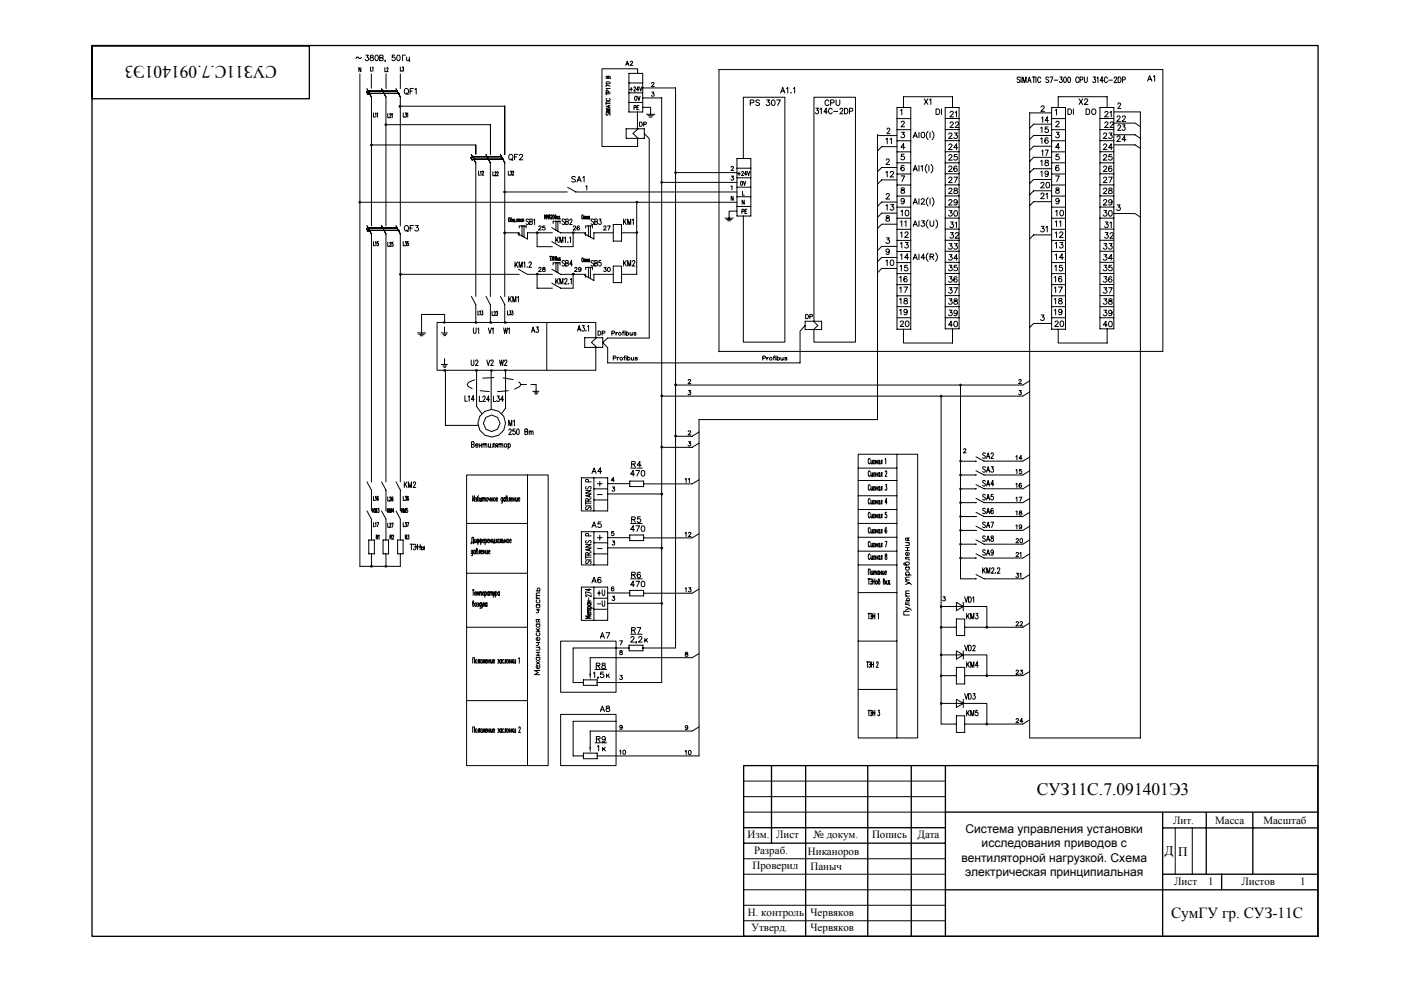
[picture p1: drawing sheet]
<svg xmlns="http://www.w3.org/2000/svg" width="297mm" height="210mm" viewBox="0 0 297 210" stroke-linecap="round" stroke-linejoin="round" font-family="sans-serif">
<defs><g id="words">
<g font-size="3.7">
<text x="58.7" y="13.9" transform="rotate(180 58.7 13.9)">СУЗ11С.7.091401Э3</text>
<text x="219.8" y="168.6">СУЗ11С.7.091401Э3</text>
</g>
<text font-size="3.3" x="248.3" y="194.5">СумГУ гр. СУЗ-11С</text>
<g font-size="2.8">
<text x="246.9" y="181.3">Д</text>
<text x="249.8" y="181.4">П</text>
</g>
<g font-size="2.6">
<text x="204.7" y="176.6">Система управления установки</text>
<text x="208.1" y="179.6">исследования приводов с</text>
<text x="203.8" y="182.7">вентиляторной нагрузкой. Схема</text>
<text x="204.6" y="185.8">электрическая принципиальная</text>
</g>
<g font-size="2.3">
<text x="158.5" y="177.7">Изм.</text>
<text x="164.5" y="177.7">Лист</text>
<text x="172.5" y="177.7">№ докум.</text>
<text x="184.9" y="177.7">Попись</text>
<text x="194.5" y="177.7">Дата</text>
<text x="248.7" y="174.7">Лит.</text>
<text x="257.6" y="174.7">Масса</text>
<text x="267.9" y="174.7">Масштаб</text>
<text x="159.6" y="184.3">Проверил</text>
<text x="159.9" y="181">Разраб.</text>
<text x="171.3" y="181.3">Никаноров</text>
<text x="171.8" y="184.4">Паныч</text>
<text x="249" y="187.6">Лист</text>
<text x="256.2" y="187.7">1</text>
<text x="263.2" y="187.6">Листов</text>
<text x="275.6" y="187.7">1</text>
<text x="158.6" y="194.2">Н. контроль</text>
<text x="159.3" y="197.5">Утверд.</text>
<text x="171.8" y="197.4">Червяков</text>
<text x="171.8" y="194.3">Червяков</text>
</g>
</g></defs>
<g fill="none" stroke="#000" stroke-width=".28">
<path d="M19.5 9.7h46.1v11.2h-46.1zM19.5 9.7h260v188.8h-260zM157.7 162.3h121.7v36.2h-121.7zM157.7 178.8h42.7M157.7 175.5h42.7M163.6 162.3v16.5M170.8 162.3v36.2M184 162.3v36.2M193.2 162.3v36.2M200.4 162.3v36.2M200.4 172.2h79M246.5 172.2v26.3"/>
<path d="M246.5 175.5h32.9M255.8 172.3v13.1M265.6 172.3v13.1M200.4 188.7h79M246.5 185.4h32.9M259 185.4v3.3"/>
</g>
<g fill="none" stroke="#000" stroke-width=".21">
<path d="M76.3 15.7v104.4h8.6v-2.7M76.5 14.3v.9l-.4-.9v.9M76.6 12.2l-.2 .2h-.2l-.3-.3-.4 .3M77.6 11.7h.5l-.3 .4a.36 .36 0 0 1 .3 .6 .36 .36 0 0 1-.7-.1M77.7 19.5l.3 .5 .3-.2M77.8 18.8l1 1.8v27.3M78.3 19.8h6.3M78.6 11.7v.4a.46 .46 0 0 1 .5 .2 .46 .46 0 0 1 0 .5l-.4 .1a.38 .38 0 0 1-.2-.5 .38 .38 0 0 1 .5-.3l.1-.1v-.3zM78.6 14.2v.9h.2M78.7 15.7v3M79 14.4l.1-.2v.9M79.6 11.7a.58 .58 0 0 1 .7 .5 .58 .58 0 0 1-.4 .7l-.4-.3z"/>
<path d="M80.5 12.3l.6-.1 .1-.4-.7-.1v1.2l.6-.1 .1-.3-.2-.2M80.9 18.8l.9 1.8M81.6 14.3v.9h.3M81.7 12.8l-.1 .3M81.8 15.7v3.1M82 14.5l.1-.2 .1 .1 .1 .3-.3 .5h.3M83.7 11.7h-.5l-.1 .5a.39 .39 0 0 1 .6 0 .39 .39 0 0 1 0 .6 .39 .39 0 0 1-.6-.2M84 18.8l.9 1.8M84.2 19.3h-6.1l-.4 .2M84.3 11.7h.1a.63 .63 0 0 1 .4 .6 .63 .63 0 0 1-.4 .6l-.1-.1-.2-.4zM84.9 14.2v.9h.3M84.9 15.7v3.1"/>
<path d="M85.3 14.2h.3l-.2 .3a.25 .25 0 0 1 .2 .3 .25 .25 0 0 1-.3 .2v-.1M85.8 18.9a.49 .49 0 0 1 .7 0 .49 .49 0 0 1 .1 .6 .44 .44 0 0 1-.4 .5 .44 .44 0 0 1-.5-.5zM86 11.7h-.7v1.2M86.2 12.1l.1 .7 .2 .1 .3-.3M86.2 19.7l.4 .3M86.8 12.1l.1 .9M86.9 19.3h.5M87.7 18.8h-.8v1.1M87.9 19l.3-.2v1.1M128.5 19.7v.4M128.5 19.9h.9M128.5 17.4h.7l.2 .1a.52 .52 0 0 1-.9 0z"/>
<path d="M128.9 16.3l.2-.1 .3 .1v.3h-.9v-.4h.3l.1 .4M128.9 19.6v-.4h-.4v.4h.9M129.4 18.8h-.9l.1 .1M129.4 18.3l-.9-.3v.4M132.7 13.9l.3-.9 .3 .9M132.8 13.6h.4M133.3 15.6h3v8.1h-3M133.3 19.7h3M133.3 17.6h3M133.3 15.6v8.1M133.5 18.9h.6M133.6 13.2l.2-.2 .3 .1-.5 .8h.6"/>
<path d="M133.8 18.5v.8M134.4 18.6l.1-.2 .3 .2-.4 .7h.4M135.2 15.6v-1h-7.6v16.5h7.6v-1.8M135.4 19h-.4l.3-.6v.9M135.6 18.4l.2 .9 .3-.9M136.3 18.6h6.9v118.8h-6.9M138.2 17.7l.1-.2 .4 .1-.6 .8h.6M138.2 19.5h.5l-.3 .4a.29 .29 0 0 1 .3 .3 .29 .29 0 0 1-.3 .3 .29 .29 0 0 1-.3-.3M165.5 19.7l.5-1.2 .4 1.2M165.7 19.3h.5M166.7 18.8l.3-.3v1.2M167.7 19.6v.1"/>
<path d="M168.2 18.8l.3-.3v1.2M216.2 16.5l-.2-.2-.4 .2 .1 .2 .4 .2a.32 .32 0 0 1 .1 .6 .32 .32 0 0 1-.6-.2M216.5 16.3v1.2M216.8 17.5v-1.2l.4 1.2 .3-1.2v1.2M217.9 17.5l.3-1.2 .4 1.2M218 17.1h.5M218.9 16.3h.6M219.2 16.3v1.2M219.6 16.3v1.2M220.6 16.6a.33 .33 0 0 0-.4-.3 .33 .33 0 0 0-.2 .5v.3a.33 .33 0 0 0 .2 .4 .33 .33 0 0 0 .4-.3M222.4 16.5l-.3-.2-.4 .2 .1 .3 .4 .1a.33 .33 0 0 1 .1 .6 .33 .33 0 0 1-.6-.2M222.6 16.3h.6l-.4 1.2"/>
<path d="M223.5 17h.8M224.7 16.3h.5l-.3 .5a.34 .34 0 0 1 .3 .5 .34 .34 0 0 1-.6 0M225.6 16.4l.2-.1a.68 .68 0 0 1 0 1.2l-.3-.5zM226.5 16.4a.58 .58 0 0 1 .6 .5 .58 .58 0 0 1-.4 .6l-.3-.2zM228.7 16.6a.34 .34 0 0 0-.4-.3 .34 .34 0 0 0-.2 .5v.3a.34 .34 0 0 0 .2 .4 .34 .34 0 0 0 .4-.3M229 16.9h.5v-.5l-.5-.1v1.2M229.9 16.3v.9l.3 .3 .3-.2v-1M231.8 16.3h.5l-.3 .5a.33 .33 0 0 1 .3 .5 .33 .33 0 0 1-.6 0M232.6 16.6l.2-.3v1.2M233.9 17.1h-.6l.4-.8v1.2M234.8 16.6a.34 .34 0 0 0-.4-.3 .34 .34 0 0 0-.3 .5v.3a.34 .34 0 0 0 .3 .4 .34 .34 0 0 0 .4-.3M235.1 17h.7"/>
<path d="M236.2 16.6l.1-.2a.31 .31 0 0 1 .5 .1 .31 .31 0 0 1-.2 .4l-.4 .6h.6M237.1 16.3a.59 .59 0 0 1 .6 .6 .59 .59 0 0 1-.6 .6zM238 16.9h.5v-.5l-.5-.1v1.2M243.3 17.2l.5-1.2 .4 1.2M243.5 16.8h.5M244.5 16.3l.3-.3v1.2M78.6 30.7h.1zM78.7 30.7h22.2v2M79.2 23.9v.9h.3M79.6 24.1l.1-.2v.9M79.9 24.1l.1-.2v.9M81.7 26.4h.1z"/>
<path d="M81.8 26.4h22.2v6.3M81.8 20.6v27.3M82.2 24.1v.9h.3M82.6 24.3l.1-.2h.1l-.2 .9h.3M83.1 24.2l.1-.1v.9M84.7 22.5h.1zM84.9 20.6v27.3M85 22.5h-.2h.2M85.5 23.9v.9h.2M85.9 23.9h.3l-.2 .4h.1a.25 .25 0 0 1 .1 .3 .25 .25 0 0 1-.3 .1M86.3 24.1l.1-.2v.9M99.8 33.4l.3 .5 .4-.2"/>
<path d="M99.9 32.8l1 1.7v28.4M100.5 33.7h6.3M101.5 36.3v.8h.2M101.9 36.4l.1-.1v.8M102.3 36.5v-.2h.2l-.3 .8h.3M103 32.8l1 1.7M104 34.5v28.4M104.5 36.4v.9h.3M104.9 36.6v-.2h.2l-.2 .9h.3M105.4 36.6v-.2h.2l-.3 .9h.4M106.1 32.8l.9 1.7M106.3 33.3h-6.1l-.4 .1"/>
<path d="M107 22.4v10.3M107 34.5v28.4M107 22.5h-22.2M107.8 36.3v.8h.3M108.1 32.8a.54 .54 0 0 1 .7 .5 .54 .54 0 0 1-.8 .4l-.1-.5zM108.2 36.3h.3l-.2 .3h.1a.25 .25 0 0 1 .1 .4 .25 .25 0 0 1-.3 .1v-.1M108.3 33.7l.4 .3M108.6 36.5l.1-.2h.2l-.3 .8h.3M109.1 33.3h.4M109.8 32.7h-.7v1.2M110.1 33l.3-.3 .3 .1 .1 .1-.2 .4-.5 .6h.8M120.4 39.7l1.7 1"/>
<path d="M122 37.6l-.3-.2-.4 .1v.3l.6 .3 .1 .3-.3 .2-.5-.2M122.3 38.6l.5-1.2 .4 1.2M122.5 38.2h.6M123.6 37.7l.2-.3v1.2M124.2 39.5l.2-.1v.9M128.5 23.8h.9M128.5 21.9h.9M128.5 21.7v.5M128.5 21.6h.9M128.6 24v.4l.5-.4 .3 .2-.2 .2M128.7 20.9a.23 .23 0 0 0-.2 .3 .23 .23 0 0 0 .3 .1l.5-.1 .1-.2-.2-.1M129.1 22.4v.3"/>
<path d="M129.4 23.1h-.9l.9 .2-.9 .3h.9M129.4 22.3l-.9 .3 .9 .2M132.8 27.3h3.8v2h-3.8zM133.3 21.7h3M134.4 22.8h.4v-.4h-.4v.8M134.7 20.4a.43 .43 0 0 1 .4 .5 .43 .43 0 0 1-.4 .4l-.2-.3zM135.1 22.8h.2M135.1 23.7v3.6M135.2 20.4l.3 .9 .2-.9M135.3 27.3l-1.1 1 1.1 1M135.5 22.4h-.4v.8h.4M135.6 25.9h.3a.47 .47 0 0 1 .3 .4 .47 .47 0 0 1-.3 .5h-.3z"/>
<path d="M136.3 20.8h4M136.3 22.8h1.6v1.4M136.5 26.4l.5-.1v-.3l-.5-.1v.9M136.6 28.3l1 1.1v42.3h-8.8l-1 .9M137.1 24.2h1.7M137.4 24.5h1.1M137.6 24.8h.6M140.1 38.7h.2zM140.3 20.7v124h-13.7M140.3 38.7h15.9M143.1 36.6h.1zM143.2 36.6h13"/>
<path d="M155 39.6l.2-.2v.9M155 35.5l.2-.2 .3 .1-.5 .8h.6M155 37.3h.5l-.2 .4a.28 .28 0 0 1 .2 .2 .28 .28 0 0 1-.2 .3 .28 .28 0 0 1-.3-.2M156.2 33.6h3v12.2h-3zM156.2 37.7h3M156.2 35.7h3M156.2 39.7h3M156.4 36.8h.6M156.7 36.4v.8M157.1 38.5l.1-.1a.49 .49 0 0 1 0 .9l-.2-.1zM157.3 36.6v-.2h.3v.3l-.4 .5h.5M157.6 33.6v-13h8.8v51.9h-8.8v-26.7"/>
<path d="M157.6 38.4l.3 .9 .2-.9M158.3 36.9h-.4l.3-.6v.9M158.5 36.3l.2 .9 .3-.9M159.1 21.8h.6l.1-.5-.7-.1v1.2M161 21.4l-.2-.2-.6 .2 .2 .2 .6 .4v.2l-.2 .2-.6-.2M162.5 21.2h.6l-.3 .4a.39 .39 0 0 1 .3 .7 .39 .39 0 0 1-.7-.2M163.7 21.3a.58 .58 0 0 1 .7 .4 .58 .58 0 0 1-.4 .7h-.1a.75 .75 0 0 1-.2-1.1zM164.7 21.2h.8l-.6 1.2M173 22.9h.5l-.3 .5a.37 .37 0 0 1 .3 .6 .37 .37 0 0 1-.6-.1M173.9 23.2l.2-.3v1.2M175.4 23.7h-.7l.5-.8v1.2M175.7 21.5a.42 .42 0 0 0-.4-.3 .42 .42 0 0 0-.4 .4 .49 .49 0 0 0 .2 .7 .49 .49 0 0 0 .6-.1v-.1"/>
<path d="M176.1 21.8h.7v-.5l-.7-.1v1.2M176.4 23.2a.39 .39 0 0 0-.4-.3 .39 .39 0 0 0-.3 .5v.3a.39 .39 0 0 0 .3 .4 .39 .39 0 0 0 .4-.2M176.7 23.6h.9M177.3 21.2v1l.3 .2 .4-.2 .1-1M178.1 23.2l.2-.3 .4 .3-.1 .4-.5 .5h.6M179 22.9a.61 .61 0 0 1 .8 .6 .61 .61 0 0 1-.8 .6zM180.1 23.6l.6-.1v-.5l-.6-.1v1.2M186.1 28.5v60.5h-37.9M186.1 28.7h4.1M186.9 31.1h3.3M186.9 35.5h3.3M186.9 38.1h3.3"/>
<path d="M186.9 31.1l-.8 .8M186.9 35.5l-.8 .8M186.9 38.1l-.8 .9M187.8 29.5l.3-.2v1.2M187.8 36.6l.3-.3v1.2M187.9 34l.1-.2 .3-.1 .2 .3-.7 .9h.8M188.1 27.4l.2-.2 .4 .2-.7 .9h.7M188.7 29.5l.3-.2v1.2M188.8 36.6l.2-.3 .5 .3-.2 .4-.6 .5h.8M190.2 22.8h2.9v47h-2.9zM190.2 39.2h2.9M190.2 34.5h2.9"/>
<path d="M190.2 36.9h2.9M190.2 27.5h2.9M190.2 29.8h2.9M190.2 32.2h2.9M190.2 25.1h2.9M190.9 23.4l.3-.2v1.2M191 37.3h.8l-.6 1.2M191.1 26l.1-.2 .3-.1 .2 .3-.7 .9h.8M191.1 39.9v.3l.5 .2 .2 .2a.37 .37 0 0 1-.5 .4 .37 .37 0 0 1-.1-.6l.5-.2v-.2l-.2-.2zM191.1 28h.6l-.3 .5a.39 .39 0 0 1 .4 .3 .39 .39 0 0 1-.3 .5 .39 .39 0 0 1-.5-.3M191.6 22.8v-2.3h10.3v2.3M191.7 32.7h-.6v.5a.41 .41 0 0 1 .6 0 .41 .41 0 0 1-.1 .6 .41 .41 0 0 1-.6-.1"/>
<path d="M191.7 35.2l-.1-.1a.58 .58 0 0 0-.7 .4 .58 .58 0 0 0 .4 .7 .36 .36 0 0 0 .4-.3 .36 .36 0 0 0-.3-.4 .36 .36 0 0 0-.4 .3M191.9 31.2h-.9l.6-.7v1.1M193.6 29.2l.5-1.2 .4 1.2M193.6 36.3l.5-1.2 .4 1.2M193.8 28.8h.5M193.8 35.9h.5M194.8 28v1.2M194.8 35.1v1.2M195.3 35.3l.3-.2v1.2M195.4 28.1a.58 .58 0 0 1 .7 .4 .58 .58 0 0 1-.4 .7h-.1a.75 .75 0 0 1-.2-1.1zM196 21l.7 1.1M196.6 34.9a1.17 1.17 0 0 0 0 1.7"/>
<path d="M196.7 21l-.7 1.1M196.8 27.8a1.24 1.24 0 0 0 0 1.8M197 35.1v1.2M197.1 21.2l.3-.2v1.1M197.2 28v1.2M197.4 34.9a1.22 1.22 0 0 1 0 1.7M197.6 27.8a1.24 1.24 0 0 1 0 1.8M198.5 23.1a.64 .64 0 0 1 .7 .3 .64 .64 0 0 1-.2 .8l-.5 .1zM199.6 23.1v1.2M200.4 22.8h2.9v46.9h-2.9zM200.4 39.2h2.9M200.4 36.9h2.9"/>
<path d="M200.4 34.5h2.9M200.4 29.8h2.9M200.4 32.2h2.9M200.4 27.5h2.9M200.4 25.1h2.9M201.2 37.8l.2-.3 .4 .3-.1 .4-.6 .5h.8M201.2 33.1l.2-.3 .4 .2-.7 1h.8M201.2 35.5l.1-.2 .3-.1 .2 .3-.7 .9h.8M201.2 30.8l.1-.2 .3-.1 .2 .4-.7 .8h.8M201.2 28.5l.1-.3h.3l.2 .3-.7 .9h.8M201.4 26.1l.3-.3h.2l.2 .3v.2l-.7 .7h.8M201.4 23.9l.3-.3h.2l.2 .2v.3l-.7 .7h.8"/>
<path d="M202.2 37.5h.8l-.5 1.2M202.4 39.9v.4l.4 .1 .2 .3a.41 .41 0 0 1-.3 .4 .41 .41 0 0 1-.5-.3l.2-.4 .6-.2-.1-.3zM202.4 28.2h.6l-.4 .4a.4 .4 0 0 1 .3 .7 .4 .4 0 0 1-.7-.2M202.5 23.8l.3-.2v1.2M202.6 26.1l.2-.3 .4 .3-.7 .9h.8M202.9 32.8h-.5l-.1 .5a.41 .41 0 0 1 .6 0 .41 .41 0 0 1-.1 .6 .41 .41 0 0 1-.6-.2M202.9 35.4l-.1-.1a.57 .57 0 0 0-.6 .4 .57 .57 0 0 0 .4 .7 .36 .36 0 0 0 .4-.4 .36 .36 0 0 0-.4-.4 .36 .36 0 0 0-.4 .4M203.1 31.3h-.9l.6-.8v1.2M218.3 23.9h4.7M218.3 23.8v132.7h23.5v-132.7M219.1 28.7h3.9M219.1 31h3.9"/>
<path d="M219.1 26.3h3.9M219.1 35.8h3.9M219.1 38.1h3.9M219.1 33.4h3.9M219.2 28.7l-.9 .8M219.2 31l-.9 .9M219.2 26.3l-.9 .9M219.2 35.8l-.9 .8M219.2 38.1l-.9 .8M219.2 33.4l-.9 .8M220.6 27.1l.3-.2v1.2M220.6 29.4l.3-.2v1.2"/>
<path d="M220.6 34.2l.3-.2v1.1M220.6 36.5l.3-.2v1.1M220.7 38.9l.2-.2h.2l.3 .2-.2 .4-.6 .5h.8M220.7 22.7l.1-.2 .4-.1 .2 .4-.7 .8h.8M220.8 25l.3-.2v1.2M220.8 32l.3-.2v1.2M221.6 31.8h.6l-.4 1.2M221.6 34v.4l.7 .3a.37 .37 0 0 1-.5 .4 .37 .37 0 0 1-.1-.6l.5-.1 .1-.3-.3-.1zM221.9 38.7a.58 .58 0 0 1 .7 .4 .58 .58 0 0 1-.4 .7l-.4-.2v-.4zM222.2 26.9h-.6v.5a.41 .41 0 0 1 .6 0 .41 .41 0 0 1-.1 .6 .41 .41 0 0 1-.6-.1M222.2 29.4l-.1-.1a.58 .58 0 0 0-.6 .4 .58 .58 0 0 0 .4 .7 .37 .37 0 0 0 .4-.3 .37 .37 0 0 0-.4-.4 .37 .37 0 0 0-.4 .3M222.3 36.6a.37 .37 0 0 1-.5 .4 .37 .37 0 0 1-.2-.6 .37 .37 0 0 1 .6 0l.1 .2a.55 .55 0 0 1-.5 .8l-.2-.1"/>
<path d="M222.3 25.5h-.7l.5-.7v1.2M223 22.8h2.9v47h-2.9zM223 39.2h2.9M223 34.5h2.9M223 36.9h2.9M223 27.5h2.9M223 29.8h2.9M223 32.2h2.9M223 25.1h2.9M223.7 23.4l.3-.2v1.2M223.8 37.3h.8l-.6 1.2M223.9 26l.1-.2 .3-.1 .3 .3-.8 .9h.8"/>
<path d="M223.9 39.9v.3l.5 .2 .2 .2a.41 .41 0 0 1-.3 .4 .41 .41 0 0 1-.5-.2l.2-.4 .6-.3-.3-.3zM223.9 28h.7l-.4 .5a.39 .39 0 0 1 .4 .4 .39 .39 0 0 1-.3 .4 .39 .39 0 0 1-.5-.3M224.4 22.8v-2.3h10.3v2.3M224.5 32.7h-.6v.5a.41 .41 0 0 1 .6 0 .41 .41 0 0 1-.1 .6 .41 .41 0 0 1-.6-.1M224.5 35.2l-.1-.1a.58 .58 0 0 0-.6 .4 .58 .58 0 0 0 .4 .7 .36 .36 0 0 0 .3-.3 .36 .36 0 0 0-.3-.4 .36 .36 0 0 0-.4 .3M224.7 31.2h-.9l.6-.7v1.1M226.4 23.1h.4a.63 .63 0 0 1 .4 .6 .63 .63 0 0 1-.4 .6h-.4zM227.6 23.1v1.2M228.8 21l.7 1.1M229.5 21l-.7 1.1M230 21.3l.2-.3 .4 .2-.7 .9h.8M230.3 23.1h.4a.64 .64 0 0 1 .4 .6 .64 .64 0 0 1-.4 .6h-.4z"/>
<path d="M231.7 23.2l.1-.1a.57 .57 0 0 1 .6 .6 .57 .57 0 0 1-.7 .5l-.2-.4zM233.2 39.2h3M233.2 36.9h3M233.2 34.5h3M233.2 29.8h3M233.2 32.2h3M233.2 27.5h3M233.2 25.1h3M233.2 22.8h3v46.9h-3zM234 37.8l.2-.3 .5 .3-.2 .4-.6 .5h.8M234 33.1l.2-.3 .5 .2-.8 1h.8M234 35.5l.1-.2 .3-.1 .3 .3-.8 .9h.8"/>
<path d="M234 30.8l.1-.2 .3-.1 .3 .4-.8 .8h.8M234 28.5l.1-.3h.3l.3 .3-.8 .9h.8M234.2 26.1l.3-.3h.2l.2 .3-.7 .9h.8M234.2 23.9l.3-.3h.2l.2 .2-.7 1h.8M235 37.5h.8l-.5 1.2M235.1 39.9v.4l.5 .1 .2 .3a.41 .41 0 0 1-.3 .4 .41 .41 0 0 1-.5-.3l.2-.4 .6-.2-.1-.3zM235.1 28.2h.7l-.4 .4a.39 .39 0 0 1 .3 .7 .39 .39 0 0 1-.7-.2M235.3 23.8l.3-.2v1.2M235.4 26.1l.2-.3 .4 .3-.7 .9h.8M235.7 32.8h-.6v.5a.41 .41 0 0 1 .6 0 .41 .41 0 0 1-.1 .6 .41 .41 0 0 1-.6-.2M235.7 35.4l-.1-.1a.57 .57 0 0 0-.6 .4 .57 .57 0 0 0 .4 .7 .36 .36 0 0 0 .4-.4 .36 .36 0 0 0-.4-.4 .36 .36 0 0 0-.4 .4M235.9 31.3h-.9l.6-.8v1.2"/>
<path d="M236.2 23.7h5.6M236.2 26.1h4.4l1.2 .8M236.2 30.7h4.4l1.2 .8M236.2 28.6h4.4l1.2 .8M236.8 29.1l.2-.3 .4 .1 .1 .1-.2 .4-.5 .6h.7M236.8 24.8l.2-.2h.4l.1 .2-.2 .4-.5 .5h.7M237 22.1l.2-.3 .4 .3-.6 .9h.6M237 26.7l.2-.2h.2l.2 .3-.6 .8h.6M237.9 24.8l.3-.2h.3l.1 .2-.2 .4-.5 .5h.8M238 26.5h.5l-.3 .4a.36 .36 0 0 1 .3 .6 .36 .36 0 0 1-.6-.1M238.7 29.6h-.8l.5-.8v1.2M76.1 42.9h.2z"/>
<path d="M76.3 42.9h79.9M77.7 48.5l.4-.2h6.1h-6.1zM77.7 48.5l.3 .5 .3-.2M77.8 47.9l1 1.7v52.6M78.3 48.8h6.3M79.2 51.2v.9h.3M79.6 51.4l.1-.2v.9M80.2 51.2h-.2v.4a.24 .24 0 0 1 .3 .2 .24 .24 0 0 1-.4 .2v-.1M80.9 47.9l.9 1.7v52.6M82.2 51.4v.8h.3M82.6 51.6l.2-.2 .1 .3-.3 .5h.3M83.3 51.4h-.2v.3l.1-.1a.26 .26 0 0 1 .2 .3 .26 .26 0 0 1-.3 .3v-.1"/>
<path d="M84 47.9l.9 1.7M84.7 58.2h.2zM84.9 49.6v52.6M84.9 58.2h25.2M85.5 51.2v.9h.2M85.9 51.2h.3l-.2 .4h.1a.25 .25 0 0 1 .1 .3 .25 .25 0 0 1-.3 .1v-.1M85.9 47.9a.56 .56 0 0 1 .7 .5 .56 .56 0 0 1-.7 .5l-.2-.4zM86.2 48.8l.4 .3M86.6 51.2h-.2v.4a.24 .24 0 0 1 .3 .2 .24 .24 0 0 1-.3 .2l-.1-.1M86.9 48.4h.5M87.7 47.8h-.8v1.2M88.1 47.8h.6l-.4 .5a.39 .39 0 0 1 .3 .6 .39 .39 0 0 1-.7-.1"/>
<path d="M106.8 40.7h.2zM106.8 49.4h.2zM106.9 40.7h13.4M106.9 49.4h3.2M107.9 46.2v-.1a.53 .53 0 0 1 0 .9l-.1-.3zM108.5 46.1l-.2 .2v.7a.26 .26 0 0 0 .2-.3 .26 .26 0 0 0-.2-.2M108.7 46.4v.6l.2-.2M108.9 46.4v.6l.2-.2M109.1 46.4v.7M109.2 46.9v.1M109.2 55.5v1.2M109.4 56l.4 .7"/>
<path d="M109.7 46.5a.26 .26 0 0 0-.3 .2 .26 .26 0 0 0 .3 .3v-.1M109.8 55.5l-.6 .8M109.8 46.6l.2-.1v.5M109.8 46.4v.6M109.9 57.1l1.9 1.1M110 46.6l.2-.1v.5M110 49.4v.6M110.1 56.7v-1.2l.3 1.2 .3-1.2v1.2M110.1 48.3v-.4h1.4v.4M110.4 46.5a.26 .26 0 0 1 .3 .2 .26 .26 0 0 1-.3 .3zM110.7 47.9v2.2M110.8 46.6l.2-.1v.5"/>
<path d="M110.8 46.4v.6M111.1 55.8l.1-.3v1.2M111.1 47.9v2.3M111.8 56.6h.1M111.8 58.2h5.3M112.1 46.6l-.5-.1a.49 .49 0 0 0 .5 .7l-.1 .3-.3 .1-.2-.2M112.2 55.8v-.2l.3-.1 .2 .4-.6 .8h.6M112.3 47l.5-.1v-.4l-.5-.1v1.2l.5-.1 .1-.3-.2-.2M113.2 46.7l.1-.3v1.2M113.8 49.3h.1zM113.8 58.1h.1zM113.9 49.4v2.9h3.2"/>
<path d="M113.9 58.2v2.9h3.2M113.9 49.3h.2M113.9 58.1h.2M114.2 48.1l.2-.2 .3 .2-.5 .7h.6M114.2 56.9l.4-.2 .1 .3-.5 .6h.6M115.1 56.7v.3l.5 .3a.3 .3 0 0 1-.3 .3 .3 .3 0 0 1-.3-.3l.6-.4-.2-.2zM115.4 46.4v-.8l.2 .6 .2-.6v.8M115.5 47.9h-.4v.4a.31 .31 0 0 1 .4 0 .31 .31 0 0 1 0 .4 .31 .31 0 0 1-.5-.1M115.9 46.4v-.8l.2 .6 .2-.6v.8M116.5 54.4h.3M116.7 46.1h-.4l.3-.5v.8M116.7 54.4v.8"/>
<path d="M116.8 45.8l.2-.2v.2l-.2 .6h.3M116.9 54.5l.2-.1 .1 .3-.1 .5-.2-.1M117 48.3l1.9 1.1M117 57.1l1.9 1.1M117 54.8h.2M117.1 49.4h-5.3v1.3l-2-1.2M117.3 45.6a.46 .46 0 0 1 .3 .4 .46 .46 0 0 1-.2 .4l-.2-.2zM117.3 47.4v-.5h1.4v.5M117.3 56.2v-.5h1.4v.5M117.3 54.8h.3M117.3 54.4v.8M117.6 54.4v.8"/>
<path d="M117.8 45.8l.2 .3-.1 .3-.2-.2 .1-.6-.1 .4M117.8 50.2v1.2M117.8 59.1v1.1M117.9 46.9v1.9M117.9 55.7v1.9M117.9 54.7h.1a.24 .24 0 0 1 .1 .3 .24 .24 0 0 1-.3 .1v-.7h.1l-.1 .4M118 50.7l.4 .7M118 59.5l.4 .7M118.1 45.8v.6M118.2 46.1l.1 .3M118.2 54.7v.5M118.3 46.9v2.1"/>
<path d="M118.3 55.7v2.1M118.3 54.9l.1 .3M118.3 45.8l-.2 .4M118.4 46.4l.1-.6h.1v.6M118.4 50.2l-.6 .8M118.4 59.1l-.6 .7M118.4 54.7l-.2 .4M118.5 55.2l.1-.5h.1v.5M118.7 51.4v-1.2l.3 1.2 .4-1.2v1.2M118.7 46.3l.1 .1M118.8 55.1l.1 .1M118.9 49.4h5.2v.6"/>
<path d="M118.9 58.2h5.2v.6M119.7 50.5l.2-.3v1.2M119.7 46.6l-.2-.2-.3 .2v.2l.4 .2a.3 .3 0 0 1 .1 .5 .3 .3 0 0 1-.5-.1M119.7 55.4a.28 .28 0 0 0-.4-.1 .28 .28 0 0 0 0 .4l.3 .1a.3 .3 0 0 1 .1 .5 .3 .3 0 0 1-.5-.1M119.7 59.3l.1-.2a.31 .31 0 0 1 .4 .1 .31 .31 0 0 1-.1 .4l-.4 .6h.6M119.9 47l.5-.1v-.4l-.5-.1v1.2l.6-.1v-.3l-.2-.2M119.9 55.8l.5-.1v-.4l-.5-.1v1.2l.6-.1v-.3l-.2-.2M120.4 51.3v.1M120.8 50.5l.2-.3v1.2M120.8 46.7l.2-.3 .3 .3-.5 .9h.5M120.9 59.3l.2-.2v1.1M121.4 56h-.6l.4-.8v1.2"/>
<path d="M121.4 49.3h.1zM121.4 58.1h.1zM121.5 49.4v2.9h-2.6l-1.9-1.1M121.5 58.2v2.9h-2.6l-1.9-1.1M121.5 49.3h.2M121.5 58.1h.2M121.6 48.1l.1-.2 .3 .2-.5 .7h.6M121.9 56.9l.3-.2 .1 .3-.5 .6h.6M122 40.7h34.2M122.8 48v-.1a.4 .4 0 0 0-.5 .4 .4 .4 0 0 0 .5 .4 .27 .27 0 0 0 0-.4 .27 .27 0 0 0-.4 0l-.1 .2M123.2 57a.28 .28 0 0 1-.4 .2 .28 .28 0 0 1-.1-.4 .28 .28 0 0 1 .4 0v.7l-.4-.1M123.5 45.6l.2 .3-.2 .5-.2-.3z"/>
<path d="M123.5 54.7l.2 .3-.2 .5-.2-.3zM123.8 46l.2-.1v.5M123.8 55.1l.2-.1v.5M123.8 45.8v.6M123.8 54.9v.6M123.9 49.5l2 1.2M123.9 58.3l2 1.2M124 46l.2-.1v.5M124 55.1l.2-.1v.5M124.2 48.3v-.4h1.4v.4M124.2 57.1v-.4h1.4v.4M124.4 45.8v.6"/>
<path d="M124.4 54.9v.6M124.5 46.1l.1 .3M124.5 55.2l.1 .3M124.6 45.8l-.2 .4M124.6 54.9l-.2 .5M124.7 46.4l.1-.6h.1v.6M124.7 55.5l.1-.6h.1v.6M124.8 47.9v2.2M124.8 56.7v2.2M125 46.3l.1 .1M125 55.4l.1 .1M125.2 47.9v2.3"/>
<path d="M125.2 56.7v2.4M125.9 46.6l-.5-.1a.49 .49 0 0 0 .4 .7l.1 .2-.2 .2-.4-.2M125.9 55.4l-.2-.2-.3 .1a.49 .49 0 0 0 .4 .7l.1 .2-.2 .2-.4-.2M126.1 47l.5-.1v-.4l-.5-.1v1.2l.5-.1 .1-.3-.2-.2M126.1 55.8l.5-.1v-.4l-.5-.1v1.2l.5-.1 .1-.3-.2-.2M127 46.4h.4l-.2 .5a.34 .34 0 0 1 .3 .4 .34 .34 0 0 1-.5 .2l-.1-.1M127.4 55.2h-.4v.5a.34 .34 0 0 1 .5 .3 .34 .34 0 0 1-.5 .3l-.1-.1M128 48.1l.2-.2 .3 .2-.5 .7h.5M128.1 56.7h.4l-.3 .3a.29 .29 0 0 1 .3 .3 .29 .29 0 0 1-.2 .3 .29 .29 0 0 1-.3-.2M128.8 47.9h.6l-.4 .9M128.9 56.7a.4 .4 0 0 1 .5 .4 .4 .4 0 0 1-.5 .4l-.1-.3zM130 47.6h1.8v3.5h-1.8z"/>
<path d="M130 56.4h1.8v3.5h-1.8zM130 49.4h-4.1v1.3M130 58.2h-4.1v1.3M131.8 49.4h3.2M132.2 46.4v1.2M132.2 55.2v1.2M132.4 46.9l.4 .7M132.4 55.7l.4 .7M132.8 46.4l-.6 .8M132.8 55.2l-.6 .8M133.1 47.6v-1.2l.3 1.2 .3-1.2v1.2M133.1 56.4v-1.2l.3 1.2 .3-1.2v1.2"/>
<path d="M134.1 46.7l.2-.3v1.2M134.1 55.5a.26 .26 0 0 1 .4-.3 .26 .26 0 0 1 .1 .5l-.5 .7h.5M134.9 42.9h.1zM134.9 49.3h.1zM135 42.9v15.3h-3.2M135 49.3h.2M153.7 46.2h1.8M154 46.5h1.2M154.3 46.8h.6M155.4 41.6v.9l-.4-.9v.9M156.2 44.8h-1.6v1.4M156.2 43.8h3"/>
<path d="M156.2 41.7h3M157.3 44.8l.4-.1v-.3h-.4v.9M157.4 40.5v.9h.4M157.8 42.4v.9l-.5-.9v.9M158 44.8h.2M158.4 44.4h-.4v.9h.4M186.9 42.8h3.3M186.9 45.2h3.3M186.9 47.5h3.3M186.9 52.2h3.3M186.9 54.6h3.3M186.9 56.9h3.3"/>
<path d="M186.9 42.8l-.8 .9M186.9 45.2l-.8 .8M186.9 47.5l-.8 .9M186.9 52.2l-.8 .9M186.9 54.6l-.8 .8M186.9 56.9l-.8 .9M187.8 43.6l.3-.2v1.2M187.8 55.4l.3-.3v1.2M187.9 41.3l.2-.3 .4 .3-.1 .4-.6 .5h.8M187.9 45.8v.3l.5 .2 .2 .2a.41 .41 0 0 1-.3 .4 .41 .41 0 0 1-.5-.2l.2-.4 .5-.3v-.2zM187.9 50.4h.6l-.3 .5a.39 .39 0 0 1 .3 .6 .39 .39 0 0 1-.7-.1M188.5 53.2a.36 .36 0 0 1-.5 .2 .36 .36 0 0 1-.1-.5 .36 .36 0 0 1 .6 0v.3a.55 .55 0 0 1-.4 .8l-.2-.2"/>
<path d="M188.8 43.4h.7l-.4 .4a.39 .39 0 0 1 .3 .7 .39 .39 0 0 1-.7-.2M188.9 55.2l.2-.1a.62 .62 0 0 1 .4 .6 .62 .62 0 0 1-.4 .6l-.4-.5zM190.2 53.3h2.9M190.2 55.7h2.9M190.2 58h2.9M190.2 46.3h2.9M190.2 48.6h2.9M190.2 51h2.9M190.2 41.6h2.9M190.2 43.9h2.9M190.7 58.8l.3-.2v1.2M190.8 56.5l.3-.2v1.1"/>
<path d="M190.9 54.1l.3-.3v1.2M190.9 47.1l.3-.3v1.2M190.9 49.4l.3-.2v1.1M190.9 51.6l.3-.2v1.2M191 44.8l.3-.2v1.2M191.7 42.5a.36 .36 0 0 1-.4 .3 .36 .36 0 0 1-.2-.6 .36 .36 0 0 1 .6 0v.3a.54 .54 0 0 1-.4 .7l-.2-.1M191.8 47.1l.3-.3v1.2M191.9 49.4l.1-.2h.3l.2 .3-.7 .8h.8M191.9 51.4h.6l-.3 .5a.39 .39 0 0 1 .3 .6 .39 .39 0 0 1-.7-.1M192.1 44.6a.58 .58 0 0 1 .7 .5 .58 .58 0 0 1-.4 .7h-.1a.77 .77 0 0 1-.2-1.2zM192.3 58.8l-.2-.2a.62 .62 0 0 0-.5 .6 .62 .62 0 0 0 .4 .6 .36 .36 0 0 0 .4-.4 .36 .36 0 0 0-.4-.3 .36 .36 0 0 0-.4 .3M192.4 56.3h-.6v.5a.41 .41 0 0 1 .6 0 .41 .41 0 0 1-.1 .6 .41 .41 0 0 1-.6-.2"/>
<path d="M192.7 54.6h-.9l.6-.8v1.2M193.6 43.3l.5-1.2 .4 1.2M193.6 48l.5-1.2 .4 1.2M193.6 55l.5-1.1 .4 1.1M193.8 42.9h.5M193.8 47.6h.5M193.8 54.7h.5M194.8 42.1v1.2M194.8 46.8v1.2M194.8 53.9v1.1M195.3 42.4l.1-.2 .4-.1 .2 .4-.7 .8h.8M195.4 46.8h.6l-.3 .5a.39 .39 0 0 1 .3 .6 .39 .39 0 0 1-.7-.1"/>
<path d="M196.1 54.7h-.8l.5-.8v1.1M196.8 41.9a1.24 1.24 0 0 0 0 1.8M196.8 46.6a1.24 1.24 0 0 0 0 1.8M196.8 53.6a1.24 1.24 0 0 0 0 1.8M197.2 46.8v1l.3 .2 .4-.2 .1-1M197.2 54.4h.6l.2-.3-.2-.2h-.6v1.1M197.2 42.1v1.2M197.6 54.4l.4 .6M197.6 41.9a1.24 1.24 0 0 1 0 1.8M198.3 53.6a1.2 1.2 0 0 1 0 1.8M198.4 46.6a1.24 1.24 0 0 1 0 1.8M200.4 46.2h2.9"/>
<path d="M200.4 41.6h2.9M200.4 43.9h2.9M200.4 58h2.9M200.4 55.6h2.9M200.4 53.3h2.9M200.4 50.9h2.9M200.4 48.6h2.9M201.2 40.2l.2-.3 .4 .2-.1 .4-.6 .5h.8M201.2 42.6l.2-.3 .4 .2-.1 .4-.6 .6h.8M201.2 44.6h.6l-.3 .5a.39 .39 0 0 1 .3 .6 .39 .39 0 0 1-.7-.1M201.2 56.2h.6l-.3 .5a.39 .39 0 0 1 .4 .3 .39 .39 0 0 1-.3 .5 .39 .39 0 0 1-.5-.3M201.2 58.7h.6l-.3 .4a.39 .39 0 0 1 .3 .6 .39 .39 0 0 1-.7-.1"/>
<path d="M201.2 54h.6l-.3 .4a.39 .39 0 0 1 .4 .4 .39 .39 0 0 1-.3 .4 .39 .39 0 0 1-.5-.3M201.2 51.6h.6l-.3 .5a.39 .39 0 0 1 .4 .4 .39 .39 0 0 1-.3 .4 .39 .39 0 0 1-.5-.3M201.5 49.3h.6l-.3 .5a.39 .39 0 0 1 .3 .6 .39 .39 0 0 1-.7-.1M201.5 47.1h.6l-.3 .4a.39 .39 0 0 1 .3 .6 .39 .39 0 0 1-.7-.1M202.4 51.6h.6l-.4 .5a.39 .39 0 0 1 .4 .4 .39 .39 0 0 1-.3 .4 .39 .39 0 0 1-.5-.3M202.4 44.7l.2-.1a.62 .62 0 0 1 .4 .6 .62 .62 0 0 1-.4 .6l-.4-.5zM202.5 47.3l.3-.2v1.2M202.6 49.6l.2-.3 .4 .2-.7 1h.8M202.9 56.2h-.5l-.1 .5a.41 .41 0 0 1 .6 0 .41 .41 0 0 1-.1 .7 .41 .41 0 0 1-.6-.2M202.9 58.8l-.1-.1a.58 .58 0 0 0-.7 .4 .58 .58 0 0 0 .5 .7 .36 .36 0 0 0 .4-.3 .36 .36 0 0 0-.4-.4 .36 .36 0 0 0-.4 .4M203 42.7a.37 .37 0 0 1-.5 .3 .37 .37 0 0 1-.2-.5 .37 .37 0 0 1 .6 0l.1 .2a.55 .55 0 0 1-.5 .8l-.2-.2M203.1 54.8h-.9l.6-.8v1.2"/>
<path d="M219.1 40.4h3.9M219.1 42.8h3.9M219.1 49.8h3.9M219.2 40.4l-.9 .9M219.2 42.8l-.9 .8M219.2 49.8l-.9 .8M220.7 41.2l.1-.2h.3l.3 .3-.8 .8h.8M220.7 48h.7l-.4 .5a.39 .39 0 0 1 .3 .6 .39 .39 0 0 1-.7-.1M221.8 41.2l.2-.2v1.1M221.8 48.2l.2-.2v1.2M223 53.3h2.9M223 55.7h2.9"/>
<path d="M223 58h2.9M223 46.3h2.9M223 48.6h2.9M223 51h2.9M223 41.6h2.9M223 43.9h2.9M223.5 58.8l.3-.2v1.2M223.6 56.5l.3-.2v1.1M223.7 54.1l.3-.3v1.2M223.7 47.1l.3-.3v1.2M223.7 49.4l.3-.2v1.1M223.7 51.6l.3-.2v1.2"/>
<path d="M223.8 44.8l.3-.2v1.2M224.6 42.5a.37 .37 0 0 1-.5 .3 .37 .37 0 0 1-.2-.6 .37 .37 0 0 1 .6 0l.1 .3a.54 .54 0 0 1-.5 .7l-.2-.1M224.6 47.1l.3-.3v1.2M224.7 49.4l.1-.2h.3l.3 .3-.8 .8h.8M224.7 51.4h.7l-.4 .5a.39 .39 0 0 1 .3 .6 .39 .39 0 0 1-.7-.1M224.9 44.6a.58 .58 0 0 1 .7 .5 .58 .58 0 0 1-.4 .7l-.4-.3zM225.1 58.8l-.1-.1a.58 .58 0 0 0-.6 .4 .58 .58 0 0 0 .4 .7 .36 .36 0 0 0 .4-.4 .36 .36 0 0 0-.4-.4 .36 .36 0 0 0-.4 .4M225.2 56.3h-.6v.5a.41 .41 0 0 1 .6 0 .41 .41 0 0 1-.1 .6 .41 .41 0 0 1-.6-.2M225.5 54.6h-.9l.6-.8v1.2M233.2 46.2h3M233.2 41.6h3M233.2 43.9h3"/>
<path d="M233.2 58h3M233.2 55.6h3M233.2 53.3h3M233.2 50.9h3M233.2 48.6h3M234 40.2l.2-.3 .5 .2-.2 .4-.6 .5h.8M234 42.6l.2-.3 .5 .2-.2 .4-.6 .6h.8M234 44.6h.7l-.4 .5a.4 .4 0 0 1 .3 .6 .4 .4 0 0 1-.7-.1M234 56.2h.7l-.4 .5a.4 .4 0 0 1 .4 .4 .4 .4 0 0 1-.3 .4 .4 .4 0 0 1-.5-.3M234 58.7h.7l-.4 .4a.39 .39 0 0 1 .3 .7 .39 .39 0 0 1-.7-.2M234 54h.7l-.4 .4a.4 .4 0 0 1 .4 .4 .4 .4 0 0 1-.3 .4 .4 .4 0 0 1-.5-.3M234 51.6h.7l-.4 .5a.39 .39 0 0 1 .4 .4 .39 .39 0 0 1-.4 .4 .39 .39 0 0 1-.4-.3"/>
<path d="M234.3 49.3h.6l-.3 .5a.39 .39 0 0 1 .3 .6 .39 .39 0 0 1-.7-.1M234.3 47.1h.6l-.3 .4a.39 .39 0 0 1 .3 .6 .39 .39 0 0 1-.7-.1M235.1 51.6h.7l-.4 .5a.39 .39 0 0 1 .4 .4 .39 .39 0 0 1-.3 .4 .39 .39 0 0 1-.5-.3M235.2 44.7l.2-.1a.62 .62 0 0 1 .4 .6 .62 .62 0 0 1-.4 .6l-.4-.5zM235.3 47.3l.3-.2v1.2M235.4 49.6l.2-.3 .4 .2-.1 .4-.6 .6h.8M235.7 56.2h-.6v.5a.41 .41 0 0 1 .6 0 .41 .41 0 0 1-.1 .7 .41 .41 0 0 1-.6-.2M235.7 58.8l-.1-.1a.58 .58 0 0 0-.6 .4 .58 .58 0 0 0 .4 .7 .36 .36 0 0 0 .4-.3 .36 .36 0 0 0-.4-.4 .36 .36 0 0 0-.4 .4M235.8 42.7a.37 .37 0 0 1-.5 .3 .37 .37 0 0 1-.2-.5 .37 .37 0 0 1 .6 0l.1 .2a.55 .55 0 0 1-.5 .8l-.2-.2M235.9 54.8h-.9l.6-.8v1.2M236.2 45.3h4.4l1.2 .8M236.9 43.5h.6l-.4 .4a.39 .39 0 0 1 .4 .6 .39 .39 0 0 1-.7-.1"/>
<path d="M88.5 70.6h1.8M88.8 70.9h1.2M89.1 71.2h.6M93.6 70.6h1.3M93.6 77.3h1.3M93.9 77.6h.8M93.9 70.9h.8M94 68.4h.2zM94.1 77.9h.4M94.1 71.2h.4M94.1 78.5h.2zM94.2 68.4h.1"/>
<path d="M94.3 69.3v1.3M94.3 76v1.3M94.3 68.4v-1.7h-4.9v3.9M94.3 78.5h.1M94.4 78.6v11.6h7.1M99.9 76.3v.9l.3 .3 .2-.2 .1-1M99.9 62.8l1 1.8v3.8M100.4 69.5v.9l.2 .3 .3-.2v-1M100.8 68.4h.1zM100.9 78.5h.1zM100.9 76.6l.1-.3 .3 .2-.5 1h.6M100.9 68.4h.2"/>
<path d="M101 78.5h.2M101 78.5v7.7l1.1 1.5M101.3 69.7l.2-.2v1.2M101.3 65.9v.9h.3M101.7 66.1l.1-.2v.9M102.1 65.9h.3l-.2 .3a.24 .24 0 0 1 .2 .3 .24 .24 0 0 1-.3 .2v-.1M103 62.8l1 1.8M103.2 76.3l.3 1.2 .4-1.2M103.5 69.5l.4 1.2 .3-1.2M103.9 68.4h.2zM104 64.6v3.8M104.1 78.6h.1z"/>
<path d="M104.1 76.6l.1-.2a.32 .32 0 0 1 .4 .1 .32 .32 0 0 1-.1 .4l-.5 .6h.6M104.1 68.4h.1M104.1 78.5v8.3M104.2 78.6h.1M104.3 66v.9h.3M104.4 69.7l.2-.2v1.2M104.8 66.2l.1-.2 .1 .3-.3 .6h.3M105.2 66h.3l-.2 .4h.2v.4l-.2 .1-.1-.2M105.9 76.3l.2 1.2 .2-1.2 .2 1.2 .3-1.2M106.1 62.8l.9 1.8v3.8M106.8 69.5l.2 1.2 .2-1.2 .2 1.2 .2-1.2M107 76.6l.1-.3 .4 .2-.6 1h.6"/>
<path d="M107 78.5h.1zM107 68.4h.1zM107.1 78.5h.2M107.1 68.4h.2M107.2 78.5v8l-.9 1.2M107.6 65.9v.9h.3M107.8 69.7l.2-.2v1.2M107.9 62.9v1.1M108.1 65.9h.2l-.1 .3a.24 .24 0 0 1 .1 .3 .24 .24 0 0 1-.3 .2v-.1M108.1 63.4l.3 .6M108.4 62.9l-.5 .7M108.5 65.9h.3l-.2 .3a.24 .24 0 0 1 .2 .3 .24 .24 0 0 1-.3 .2v-.1"/>
<path d="M108.7 64v-1.1l.3 1.1 .4-1.1v1.1M109.7 63.1l.2-.2v1.1M112.7 70.5l.3-1.2 .4 1.2M112.8 70.1h.4M113.7 69.3h.4l-.2 .5a.33 .33 0 0 1 .3 .5 .33 .33 0 0 1-.6 0M115.9 68.4v10.1M118.7 60.2v-1.1l.3 1.1 .4-1.1v1.1M120.6 60.1v.1M122.4 70.2l.4-1.2 .3 1.2M122.6 69.8h.4M123.4 69h.5l-.2 .5a.33 .33 0 0 1 .2 .5 .33 .33 0 0 1-.5 0M124 71.6h3.8v2.1h-3.8z"/>
<path d="M124.2 70.1h.1M124.6 69.3l.2-.3v1.2M126.3 71.6v-3.2h-33.6v10.1h33.6v-4.8M126.5 71.6l-1.1 1 1.1 1M126.8 70.2h.3a.47 .47 0 0 1 .3 .4 .47 .47 0 0 1-.3 .5h-.3zM127.7 70.7l.5-.1v-.3l-.5-.1v.9M129.7 70.7l.5-.1 .1-.3-.6-.1v.9M130 75.9h.5l.1-.3-.6-.1v.8M130.6 70.5v.6M130.9 75.8v.5M130.9 70.5l-.3 .2M131.2 75.8l-.3 .2"/>
<path d="M131.9 70.5h.3M132.2 75.8h.3M132.3 70.2l-.2 .2v.7M132.5 70.2h.1M132.5 70.5v.6M132.6 75.5h-.2v.8M132.7 75.5h.1M132.8 70.6a.28 .28 0 0 1 .4 0 .28 .28 0 0 1 0 .4 .28 .28 0 0 1-.4 0M132.8 70.2v.9M132.8 75.8v.5M133.1 75.9a.28 .28 0 0 1 .4 0 .28 .28 0 0 1 0 .4 .28 .28 0 0 1-.4-.1M133.1 75.5v.8"/>
<path d="M133.6 70.5v.5l.4-.1M133.9 75.8v.5l.4-.1M134 70.5v.6M134.3 75.8v.5M134.8 70.6l-.4-.1v.2l.4 .3-.1 .1-.3-.1M135.1 75.9l-.1-.1-.3 .1 .4 .2v.2l-.4-.1M152.4 74.5h94.1v-59.7h-94.1v59.8M161.7 75.9h.5l.1-.3-.6-.1v.8M162.6 75.8v.5M162.9 75.8l-.3 .2M163.9 75.8h.3M164.3 75.5l-.2 .1v.7"/>
<path d="M164.4 75.5h.1M164.5 75.8v.5M164.8 75.9a.28 .28 0 0 1 .4 0 .28 .28 0 0 1 0 .4 .28 .28 0 0 1-.4-.1M164.8 75.5v.8M165.6 75.8v.5l.4-.1M166 75.8v.5M166.8 75.9l-.4-.1 .4 .4h-.4M170.7 69l-1.1 1.2v6.7h-40.8v-3.2l-1-1.1M170.7 68.1h3.5v1.8h-3.5zM170.8 66.7h.3a.47 .47 0 0 1 .3 .4 .47 .47 0 0 1-.3 .5h-.3zM171.7 67.1h.5v-.3l-.5-.1v.9M172.5 68.1l.9 .9-.9 .9"/>
<path d="M172.6 68.1v-47.5h8.8v51.9h-8.8v-2.6M190.2 60.3h2.9M190.2 62.7h2.9M190.2 65h2.9M190.2 67.4h2.9M190.7 61.1l.3-.2v1.1M190.7 63.5l.3-.2v1.1M190.7 65.8l.3-.2v1.1M190.9 68.3l.2-.2 .5 .2-.2 .4-.6 .5h.8M191.6 60.9h.8l-.5 1.1M191.7 63.3v.3l.7 .5a.37 .37 0 0 1-.5 .3 .37 .37 0 0 1-.1-.6l.5-.2 .1-.2-.3-.1zM192.1 68.1h.2a.6 .6 0 0 1 .4 .5 .6 .6 0 0 1-.4 .6h-.2l-.2-.5z"/>
<path d="M192.4 66a.36 .36 0 0 1-.5 .3 .36 .36 0 0 1-.2-.6 .36 .36 0 0 1 .6 0l.1 .3a.55 .55 0 0 1-.5 .7l-.2-.1M200.4 65h2.9M200.4 67.4h2.9M200.4 62.7h2.9M200.4 60.3h2.9M201.2 63.4h.6l-.3 .4a.39 .39 0 0 1 .3 .6 .39 .39 0 0 1-.7-.1M201.2 65.8h.6l-.3 .4a.39 .39 0 0 1 .4 .4 .39 .39 0 0 1-.3 .4 .39 .39 0 0 1-.5-.3M201.2 61h.6l-.3 .4a.39 .39 0 0 1 .3 .7 .39 .39 0 0 1-.7-.1M201.9 69.7v3h-10.3v-2.9M201.9 68.9h-.8l.6-.8v1.2M202.2 61h.8l-.5 1.2M202.4 63.4v.3l.6 .4a.41 .41 0 0 1-.3 .4 .41 .41 0 0 1-.5-.2l.2-.4 .6-.3-.1-.2z"/>
<path d="M202.4 68.2l.2-.1a.6 .6 0 0 1 .4 .6 .6 .6 0 0 1-.4 .6l-.2-.1-.2-.4zM203 66.2a.37 .37 0 0 1-.5 .3 .37 .37 0 0 1-.2-.6 .37 .37 0 0 1 .6 0l.1 .3a.57 .57 0 0 1-.5 .8l-.2-.2M219.1 68.6h3.9M219.2 68.6l-.9 .8M220.7 66.8h.7l-.4 .4a.39 .39 0 0 1 .3 .7 .39 .39 0 0 1-.7-.2M223 60.3h2.9M223 62.7h2.9M223 65h2.9M223 67.4h2.9M223.5 61.1l.3-.2v1.1M223.5 63.5l.3-.2v1.1M223.5 65.8l.3-.2v1.1"/>
<path d="M223.7 68.3l.2-.2 .5 .2-.2 .4-.6 .5h.8M224.4 60.9h.8l-.5 1.1M224.6 63.3v.3a.49 .49 0 0 1 .5 .2 .49 .49 0 0 1 0 .6h-.4l-.3-.2 .2-.4 .5-.3v-.2zM224.9 68.1h.2a.6 .6 0 0 1 .4 .5 .6 .6 0 0 1-.4 .6h-.2l-.2-.5zM225.1 66a.36 .36 0 0 1-.5 .2 .36 .36 0 0 1-.1-.5 .36 .36 0 0 1 .6 0v.3a.53 .53 0 0 1-.4 .7l-.2-.1M233.2 65h3M233.2 67.4h3M233.2 62.7h3M233.2 60.3h3M234 63.4h.7l-.4 .4a.4 .4 0 0 1 .3 .6 .4 .4 0 0 1-.7-.1M234 65.8h.7l-.4 .4a.39 .39 0 0 1 .4 .4 .39 .39 0 0 1-.4 .4 .39 .39 0 0 1-.4-.3M234 61h.7l-.4 .4a.4 .4 0 0 1 .3 .7 .4 .4 0 0 1-.7-.1"/>
<path d="M234.7 69.7v3h-10.3v-2.9M234.8 68.9h-.9l.6-.8v1.2M235 61h.8l-.5 1.2M235.1 63.4v.3l.7 .4a.41 .41 0 0 1-.3 .4 .41 .41 0 0 1-.5-.2l.2-.4 .6-.3-.1-.2zM235.2 68.2l.2-.1a.6 .6 0 0 1 .4 .6 .6 .6 0 0 1-.4 .6l-.2-.1-.2-.4zM235.8 66.2a.37 .37 0 0 1-.5 .3 .37 .37 0 0 1-.2-.6 .37 .37 0 0 1 .6 0l.1 .3a.57 .57 0 0 1-.5 .8l-.2-.2M98.6 83.9v1.2h.5M99.3 84.1l.2-.2v1.2M100 94.2l.5 .1v.3l-.2 .2h-.3v-1.1l.5 .1v.2l-.2 .2M100.6 84.7h-.7l.4-.8v1.2M100.6 80.5l-1.3 .6-.2 .4 .2 .5 .8 .4M100.8 94.4h.5v-.3a.35 .35 0 0 0-.5 .3 .35 .35 0 0 0 .5 .4v-.1"/>
<path d="M101.6 94.4h.5M101.6 94.1v.7M101.6 84v1.1h.5M101.8 82.8l1.9 .2M102.1 94.1v.7M102.4 84.2l.1-.2 .4 .2-.6 .9h.6M102.4 94.3l.2-.2h.2v.7M102.4 94.1v.7M102.8 94.3l.2-.2h.2v.7M103.6 94.1v.7h.2l.2-.2M103.8 84.8h-.6l.4-.8v1.1M104 94.1v.7"/>
<path d="M104.3 94.8l.2-.2v-.5h.3v.7M104.6 84v1.1h.5M104.7 80.1l-2.4 .1M105.2 94.6l-.2 .2M105.4 84h.5l-.3 .4a.34 .34 0 0 1 .3 .5 .34 .34 0 0 1-.6 0M105.4 94.6l-.3-.1v-.4h.3v.7M105.8 94.3l.3-.2 .1 .7M105.8 94.1v.7M106.2 94.3l.2-.2h.2v.7M106.7 80.1l2.1 .4M106.8 84.8h-.7l.5-.8v1.1M107 94.1a.34 .34 0 0 1 .4 .3 .34 .34 0 0 1-.4 .4l-.1-.3z"/>
<path d="M107.7 94.2l.1-.1a.34 .34 0 0 1 .4 .3 .34 .34 0 0 1-.4 .4l-.1-.1M107.7 94.1v1.1M107.8 82.8l-2.3 .2M107.9 90.3v-1.2l.3 1.2 .3-1.2v1.2M107.9 91.2v-.1a.31 .31 0 0 1 .5 0 .31 .31 0 0 1-.1 .5l-.4 .5h.6M108.9 89.3l.2-.2v1.2M109.2 91h-.4l-.1 .5a.34 .34 0 0 1 .5 0 .34 .34 0 0 1 0 .5 .34 .34 0 0 1-.5-.1M109.6 91h.2a.71 .71 0 0 1 0 1.1l-.3-.5zM110 81l.4 .5-.2 .5-1.1 .5M110.5 81.5h1.1M111.3 91.5l.5 .1v.4l-.1 .1h-.4v-1.1l.5 .1v.3l-.1 .1M112.2 91.6l.2-.2h.2v.7"/>
<path d="M112.2 91.4v.7M112.6 81.5h1.1v1.5M112.6 91.6l.2-.2h.2v.7M113 83h1.3M113.3 83.3h.8M113.5 83.5h.4M125.7 100h.5M127.6 100h-.9l.6-.8v1.2M133.7 99.3h1.1M133.9 98.4h.7l.1-.3-.1-.2h-.7v1.1M134.3 98.4l.4 .6M134.8 99.8h.8l-.6 1.1"/>
<path d="M135 99.3h1.2M135.9 98.6h-.8l.6-.7v1.1M136.1 99.8h.2a.62 .62 0 0 1 .4 .6 .62 .62 0 0 1-.4 .5l-.4-.5zM140.2 94.8h.1zM140.2 83.9h.1zM140.3 94.8h.2M140.3 83.9h.2M143.1 92.4h.1zM143.1 81.6h.1zM143.2 92.4h.2M143.2 81.6h.2M145.9 91.5l.2-.2 .3 .2-.5 .7h.6"/>
<path d="M145.9 80.7l.2-.2 .3 .1-.5 .7h.6M146 93.7h.4l-.2 .3a.3 .3 0 0 1 .2 .5 .3 .3 0 0 1-.5-.1M146 82.8h.4l-.2 .3a.3 .3 0 0 1 .2 .5 .3 .3 0 0 1-.5-.1M148.2 88.9v71.4h-21.6M148.2 91.6l-1.5 .9h-3.5M148.2 94l-1.5 .8h-6.4M181.9 96.3h12.7v60.2h-12.7zM181.9 99.3h8.3M184.5 97.5a.21 .21 0 0 0-.2-.3 .21 .21 0 0 0-.2 .3l.1 .8 .2 .1 .1-.3M184.7 97.6v.7l.1 .1 .2-.3M185 97.6v.8M185.2 97.7l.1-.1 .2 .1-.3 .3v.3l.2 .1 .1-.2"/>
<path d="M185.7 97.6v.8M185.7 98h.3M186 97.6v.8M186.5 97.7v-.1a.36 .36 0 0 0-.4 .3 .36 .36 0 0 0 .2 .4l.1 .1 .1-.2M186.5 97.6v.8M186.7 98.4l.2-.3v-.5h.1v.8M187.7 97.4l.1-.2v1.2M190.2 96.3v60.2M199.5 83.8v.2zM199.5 84v69.5h3.3M203.6 97.6v.2zM203.6 81.5v.1z"/>
<path d="M203.6 81.6v41.1h3.4M203.6 97.8h3.4M204.3 95.3l.3-.2 .2 .3-.5 .6h.5M206.9 96.9l1.7 .9h8.2l1.5-.9M206.9 99.8l1.7 .9h8.2l1.5-.9M208.9 96.2l-.3-.2-.3 .2 .1 .2a.5 .5 0 0 1 .4 .7l-.2 .1-.3-.2M208.9 99.1l-.2-.1h-.3v.3a.51 .51 0 0 1 .4 .8l-.5-.1M209.2 97.2l.3-1.2 .3 1.2M209.3 96.8h.4M209.3 99.7h.4M210.1 96.3v-.1a.27 .27 0 0 1 .4-.2 .27 .27 0 0 1 .1 .5l-.5 .7h.5M210.2 99h.4l-.2 .4a.34 .34 0 0 1 .2 .5 .34 .34 0 0 1-.5 .1v-.1"/>
<path d="M215.4 96.8l.2-.2v.9M215.4 99.7l.2-.2v.9M216 80.7l.2-.2 .3 .1-.5 .7h.6M216.1 82.8h.4l-.2 .3a.3 .3 0 0 1 .2 .5 .3 .3 0 0 1-.5-.1M216.6 99.5h-.4l-.1 .4a.31 .31 0 0 1 .5 0 .31 .31 0 0 1-.1 .5 .31 .31 0 0 1-.4-.2M216.7 97.2h-.6l.4-.6v.9M218.3 80.8l-1.5 .8h-73.6M218.3 83.1l-1.5 .9h-76.5M77.8 102.2l1 1.7v4.4M77.8 108.3l1 1.8v4.4M78.2 114.5h1.2v2.9h-1.2zM78.8 117.4v2.7"/>
<path d="M79 107.8v.9M79.2 108.2l.2 .5M79.2 110.8v.9h.3M79.2 105.2v.9h.3M79.4 107.8l-.4 .6M79.5 108.7v-.9l.2 .9 .2-.9v.9M79.6 111l.1-.2v.9M79.6 105.4l.1-.2v.9M79.8 113.9l.3-.1-.1-.4h-.2v.9M79.9 113.9l.2 .4M79.9 110.8h.4l-.3 .9M80.1 107.8h.3l-.2 .3 .1 .1a.25 .25 0 0 1 .1 .3 .25 .25 0 0 1-.3 .1v-.1"/>
<path d="M80.2 105.3l-.1-.1-.2 .2 .1 .7a.23 .23 0 0 0 .2-.3 .23 .23 0 0 0-.2-.2l-.1 .2M80.2 113.6l.2-.2v.9M80.9 108.3l.9 1.8v4.4M80.9 102.2l.9 1.7M81.2 114.5h1.2v2.9h-1.2zM81.8 103.9v4.4M81.8 117.4v2.7M82.1 107.8v.9M82.2 110.9v.9h.3M82.2 105.3v.9h.3M82.3 108.2l.1 .5M82.4 107.8l-.3 .6"/>
<path d="M82.6 111.1l.2-.2 .1 .3-.3 .6h.3M82.6 105.6l.1-.3 .1 .1-.2 .8h.3M82.6 108.7v-.9l.2 .9 .2-.9v.9M82.7 113.9l.3-.1-.1-.4h-.2v.9M82.9 113.9l.1 .4M83.1 110.9h.3l-.3 .9M83.2 113.6l.1-.2 .1 .1-.2 .8h.3M83.3 105.5v-.1a.46 .46 0 0 0-.3 .4 .46 .46 0 0 0 .2 .4 .26 .26 0 0 0 .2-.2 .26 .26 0 0 0-.3-.3v.2M83.5 108.4h-.3l.2-.6v.9M84 108.3l.9 1.8M84 102.2l.9 1.7M84.3 114.5h1.2v2.9h-1.2z"/>
<path d="M84.9 103.9v4.4M84.9 110.1v4.4M85.1 107.8v.9M85.2 108.2l.2 .5M85.4 107.8l-.3 .6M85.5 110.8v.9h.2M85.5 105.2v.9h.2M85.6 108.7v-.9l.2 .9 .2-.9v.9M85.7 102.2v1.2M85.9 110.8h.3l-.2 .3 .1 .1a.24 .24 0 0 1 .1 .3 .24 .24 0 0 1-.3 .1v-.1M85.9 105.2h.3l-.2 .4h.1a.25 .25 0 0 1 .1 .3 .25 .25 0 0 1-.3 .1v-.1M85.9 113.9l.3-.1-.1-.4h-.2v.9"/>
<path d="M85.9 102.7l.4 .7M86.1 113.9l.2 .4M86.3 102.2l-.6 .8M86.3 110.8h.4l-.3 .9M86.4 107.8h-.2v.3a.24 .24 0 0 1 .3 .3 .24 .24 0 0 1-.4 .2v-.1M86.4 113.4h.3l-.1 .4 .1 .1v.3l-.2 .1-.1-.1M86.6 103.4v-1.2l.3 1.2 .3-1.2v1.2M86.6 105.3a.46 .46 0 0 0-.4 .3 .46 .46 0 0 0 .3 .5 .26 .26 0 0 0 .1-.3 .26 .26 0 0 0-.2-.2l-.1 .2M86.9 115.4h.6M87.2 115.4v1.2M87.6 102.5l.1-.2a.31 .31 0 0 1 .4 0 .31 .31 0 0 1-.1 .5l-.4 .6h.6M87.6 115.5l.2-.1a.62 .62 0 0 1 .4 .6 .62 .62 0 0 1-.4 .6l-.2-.2"/>
<path d="M87.8 116h.4M88.5 116h.6M88.5 115.4v1.2M89.1 115.4v1.2M89.4 116.1a.27 .27 0 0 1 .4 0 .27 .27 0 0 1 0 .4 .27 .27 0 0 1-.4-.1M89.4 115.8v.8M90 115.8v.8M98.9 100.7h17.3v61.6h-17.3zM98.9 111h12.9M99.9 115.3v-.2h.5v.2M99.9 115.1l.2-1.2h.3v1.2M100.2 105.1v1.2l.4-1.2v1.2"/>
<path d="M100.2 116.8v-.1a.33 .33 0 0 0-.3 .3 .33 .33 0 0 0 .3 .4v-.1M100.2 116.6v1.1l-.2 .1M100.6 114.3v.7l.3-.1M100.7 105.6h.3v.2h-.1M100.8 116.8l-.1-.1a.36 .36 0 0 0-.4 .3 .36 .36 0 0 0 .2 .4h.1l.2-.1M100.8 116.6v.8M100.9 114.3v.8M100.9 105.8l.1 .4h-.3M101.1 116.6a.44 .44 0 0 1 0 .8l-.1-1 .1-.1 .1 .2-.2 .3M101.2 114.3a.37 .37 0 0 1 .3 .4 .37 .37 0 0 1-.3 .3l-.1-.4zM101.3 114.3v1.2M101.5 105.1l-.3 .3 .1 .8a.34 .34 0 0 0 .3-.3 .34 .34 0 0 0-.3-.3l-.1 .1"/>
<path d="M101.5 117.4l.1-.8h.2v.8M101.7 105.8h.1a.23 .23 0 0 1 .3 .2 .23 .23 0 0 1-.3 .2h-.1M101.7 105.5v.8M101.8 114.4a.38 .38 0 0 1 .4 .2 .38 .38 0 0 1-.2 .5l-.3-.2zM101.9 114.3v1.2M102 117h.3v-.3a.37 .37 0 0 0-.4 .3 .37 .37 0 0 0 .2 .4l.2-.1M102.1 105.5v.8M102.3 114.6h.4l-.1-.2a.34 .34 0 0 0-.3 .3 .34 .34 0 0 0 .3 .3l.1-.1M102.3 105.7l.3-.1v.7M102.3 105.5v.8M102.5 117.1h.3M102.5 116.6v.8"/>
<path d="M102.6 105.7l.3-.1v.7M102.8 116.6v.8M102.8 114.5l.1-.1a.34 .34 0 0 1 .3 .3 .34 .34 0 0 1-.3 .3l-.1-.1M102.8 114.3v1.2M103 116.6l.1 .8 .3-.2M103.2 105.6v-.1a.38 .38 0 0 1 .3 .4 .38 .38 0 0 1-.3 .3zM103.4 114.6h.3l-.1-.2a.38 .38 0 0 0-.3 .3 .38 .38 0 0 0 .2 .4l.2-.2M103.4 116.6v.8M103.5 117h.4l-.1-.3a.33 .33 0 0 0-.3 .3 .33 .33 0 0 0 .3 .4l.1-.1M103.6 105.5l.1 .5 .2-.2M103.9 114.7h.3M103.9 114.3v.8"/>
<path d="M103.9 105.5v.8M104.2 105.5v.8M104.2 105.9h.3M104.2 114.3v.8M104.4 114.3l.1 .7 .2-.1M104.5 105.5v.8M104.7 105.6l.1-.1a.39 .39 0 0 1 .2 .4 .39 .39 0 0 1-.3 .3zM104.7 114.3l.1 1M104.9 114.3l.1 .7 .1 .1 .2-.2M105.2 105.8h.3l-.1-.3a.38 .38 0 0 0-.2 .4 .38 .38 0 0 0 .2 .3l.1-.1M105.3 114.3v.8M105.8 114.5l-.1-.1a.37 .37 0 0 0-.3 .2 .37 .37 0 0 0 .1 .4l.3-.1"/>
<path d="M105.8 114.3v.8M106 115.1l.1-.2v-.6h.2v.8M106.5 114.6a.24 .24 0 0 1 .3 .2 .24 .24 0 0 1-.3 .2M106.5 114.3v.8M106.5 105.7l-.1-.2a.38 .38 0 0 0-.2 .4 .38 .38 0 0 0 .3 .3v-.1M106.5 105.5v1.1h-.2M107 114.3v.8M107 114.7h.3M107.1 105.7l-.1-.2a.38 .38 0 0 0-.3 .4 .38 .38 0 0 0 .3 .3l.1-.1M107.1 105.5v.8M107.3 114.3v.8M107.4 105.5a.39 .39 0 0 1 .2 .4 .39 .39 0 0 1-.2 .3l-.1-1 .2-.1-.2 .6"/>
<path d="M107.7 114.3a.39 .39 0 0 1 .2 .4 .39 .39 0 0 1-.3 .3l-.1-.4zM107.8 106.3l.1-.8h.2v.8M108 114.6h.4l-.1-.2a.38 .38 0 0 0-.3 .3 .38 .38 0 0 0 .2 .4l.2-.2M108.3 105.8h.3l-.1-.3a.38 .38 0 0 0-.2 .4 .38 .38 0 0 0 .3 .3v-.1M108.8 105.9h.4M108.8 105.5v.8M109.2 105.5v.8M109.4 105.5v.7l.3-.1M109.7 105.5v.8M109.9 105.8h.3l-.1-.3a.38 .38 0 0 0-.2 .4 .38 .38 0 0 0 .2 .3l.1-.1M111.8 100.7v61.6M123.3 101.3h5.5v7h-5.5z"/>
<path d="M123.3 112.7h5.5v7.1h-5.5zM124.2 104h1.1l-1.1 .6h1.1M124.2 115.5h1.1l-1.1 .5h1.1M124.2 107.3h1.1M124.2 106.7h1.1M124.2 106.4v.6M124.2 117.9v.5M124.2 118.7h1.1M124.2 118.1h1.1M124.3 107.5a.28 .28 0 0 0-.1 .4 .28 .28 0 0 0 .4 .1l.2-.3a.3 .3 0 0 1 .4-.2 .3 .3 0 0 1 .1 .5h-.1M124.3 103.2a.28 .28 0 0 0-.1 .4 .28 .28 0 0 0 .4 0l.2-.3a.3 .3 0 0 1 .4-.1 .3 .3 0 0 1 .1 .4l-.1 .1M124.3 118.9l-.1 .2 .1 .4h.2l.5-.6 .3 .2-.1 .4"/>
<path d="M124.3 114.6l-.1 .2 .1 .3h.3l.4-.5 .3 .2-.1 .3M124.7 106.3l-.1-.6h-.3l-.1 .6h1.1M124.7 117.7l-.1-.5h-.4v.5h1.1M124.8 102.2l-.1-.5h-.5v.5h1.1M124.8 113.6l-.1-.4h-.5v.4h1.1M124.9 104.9v.4M124.9 116.4v.4M125.3 104.8l-1.1 .3 1.1 .3M125.3 116.2l-1.1 .4 1.1 .3M125.3 105.7l-.6 .3M125.3 117.1l-.6 .3M125.5 100.4l.5-1.2 .4 1.2"/>
<path d="M125.5 111.8l.5-1.1 .4 1.1M125.7 111.4h.5M125.9 101.3v7M125.9 112.7v7.1M125.9 106h2.9M125.9 103.7h2.9M125.9 117.4h2.9M125.9 115.1h2.9M126.7 104.9h1M126.7 102.6h1M126.7 116.3h1M126.7 114h1"/>
<path d="M127.2 102.1v1M127.2 113.5v1M127.4 110.7h-.6v.5a.42 .42 0 0 1 .6-.1 .42 .42 0 0 1 0 .7 .42 .42 0 0 1-.7-.2M128.8 104.7l11.7 .1M128.8 116.2h11.7M128.9 102.6h4.6M128.9 114h4.6M129.9 103.3h.4l-.2 .3a.29 .29 0 0 1 .2 .5 .29 .29 0 0 1-.5-.1M129.9 114.7h.4l-.2 .3a.29 .29 0 0 1 .2 .5 .29 .29 0 0 1-.5-.1M130.1 112.7h-.4v.4a.31 .31 0 0 1 .4 0 .31 .31 0 0 1 0 .4 .31 .31 0 0 1-.5-.1M130.3 101.8h-.7l.4-.6v.9M133.5 102h3v1.2h-3z"/>
<path d="M133.5 113.4h3v1.2h-3zM133.7 111h1.1M133.9 110.1h.7l.1-.3-.3-.2h-.5v1.2M134.3 110.1l.4 .7M134.5 100.5h-.8l.6-.7v1.1M134.5 112.3h-.8l.6-.8v1.2M134.8 111.5h.8l-.6 1.2M135 111h1.2M135.8 109.6h-.6l-.1 .5a.41 .41 0 0 1 .7 0 .41 .41 0 0 1-.1 .6 .41 .41 0 0 1-.6-.2M136.1 111.5h.2a.62 .62 0 0 1 .4 .6 .62 .62 0 0 1-.4 .6l-.3-.2-.1-.3zM140.2 104.8h.1zM140.2 116.2h.1z"/>
<path d="M145.3 101.6l.2-.2v.9M145.3 113l.2-.1v.8M145.9 101.6l.3-.2v.9M146 113.1l.2-.2 .3 .1-.6 .7h.6M148.2 101.7l-1.5 .9h-10.2M148.2 113.2l-1.5 .8h-10.2M181.9 111h8.3M181.9 101.9h8.3M181.9 105.1h8.3M181.9 108h8.3M181.9 113.9h8.3M181.9 116.9h8.3"/>
<path d="M181.9 119.8h8.3M184.5 100.1l-.1-.3a.76 .76 0 0 0 0 1.2l.1-.3M184.5 103a.21 .21 0 0 0-.2-.2 .21 .21 0 0 0-.2 .2l.1 .9h.2l.1-.2M184.5 106l-.1-.3a.73 .73 0 0 0 0 1.2l.1-.3M184.5 108.9l-.1-.3a.76 .76 0 0 0 0 1.2l.1-.3M184.5 112.1a.21 .21 0 0 0-.2-.2 .21 .21 0 0 0-.2 .2l.1 .9h.2l.1-.2M184.5 115.1l-.1-.3a.76 .76 0 0 0 0 1.2l.1-.3M184.5 117.7a.21 .21 0 0 0-.2-.3 .21 .21 0 0 0-.2 .3l.1 .9h.2l.1-.3M184.7 100.2v.7l.1 .1 .2-.2M184.7 103.2v.7h.1l.2-.2M184.7 106.1v.7h.2l.1-.2M184.7 109v.7l.1 .1 .2-.2"/>
<path d="M184.7 112.2v.8h.2l.1-.2M184.7 115.2v.7l.1 .1 .2-.3M184.7 117.8v.8h.1l.2-.2M185 100.2v.8M185 103.2v.7M185 106.1v.8M185 109v.8M185 112.2v.8M185 115.2v.8M185 117.8v.8M185.2 100.4l.1-.2 .2 .2-.3 .3v.2l.2 .1 .1-.2M185.2 103.3l.1-.1h.2l-.3 .7h.2l.1-.1"/>
<path d="M185.2 106.3l.1-.2 .2 .2-.3 .2v.3l.2 .1 .1-.2M185.2 109.2l.1-.2 .2 .2-.3 .3v.2l.2 .1 .1-.2M185.2 112.4l.1-.2 .2 .2-.3 .3v.3h.2l.1-.1M185.2 115.4l.1-.2 .2 .1-.3 .5 .1 .2 .2-.2M185.2 118l.1-.2 .2 .2-.3 .3v.3h.2l.1-.2M185.7 100.6h.3M185.7 100.2v.8M185.7 103.2v.7M185.7 106.1v.8M185.7 109v.8M185.7 112.2v.8M185.7 115.2v.8"/>
<path d="M185.7 117.8v.8M185.7 103.5h.3M185.7 106.5h.3M185.7 109.4h.3M185.7 112.6h.3M185.7 115.6h.3M185.7 118.2h.3M186 100.2v.8M186 103.2v.7M186 106.1v.8M186 109v.8M186 112.2v.8"/>
<path d="M186 115.2v.8M186 117.8v.8M186.5 100.4v-.1a.38 .38 0 0 0-.4 .3 .38 .38 0 0 0 .2 .4l.2-.2M186.5 103.3v-.1a.4 .4 0 0 0-.3 .4 .4 .4 0 0 0 .2 .3l.1-.1M186.5 106.3v-.1a.37 .37 0 0 0-.4 .2 .37 .37 0 0 0 .2 .4l.2-.1M186.5 109.2v-.1a.36 .36 0 0 0-.4 .2 .36 .36 0 0 0 .2 .4l.1 .1 .1-.2M186.5 112.4v-.1a.37 .37 0 0 0-.4 .3 .37 .37 0 0 0 .2 .4l.2-.1M186.5 115.4v-.1a.36 .36 0 0 0-.4 .2 .36 .36 0 0 0 .2 .4l.1 .1 .1-.2M186.5 118v-.1a.4 .4 0 0 0-.3 .3 .4 .4 0 0 0 .2 .4l.1-.2M186.5 100.2v.8M186.5 103.2v.7M186.5 106.1v.8"/>
<path d="M186.5 109v.8M186.5 112.2v.8M186.5 115.2v.8M186.5 117.8v.8M186.7 101l.2-.8h.1v.8M186.7 103.9l.2-.7h.1v.7M186.7 106.9l.2-.8h.1v.8M186.7 109.8l.2-.8h.1v.8M186.7 113l.2-.8h.1v.8M186.7 116l.2-.8h.1v.8M186.7 118.6l.2-.8h.1v.8M187.7 114.8h.3l-.2 1.2"/>
<path d="M187.7 100.1l.2-.3 .1 .5-.3 .7h.3M187.7 117.5v.3a.41 .41 0 0 1 .3 .4 .41 .41 0 0 1-.2 .4 .6 .6 0 0 1 .2-.9l-.1-.3zM187.7 102.8h.3l-.1 .4a.36 .36 0 0 1 .1 .4 .36 .36 0 0 1-.3 .3v-.2M188 108.6h-.3v.5a.33 .33 0 0 1 .3 .3 .33 .33 0 0 1-.3 .3v-.1M188 112l-.1-.1a.93 .93 0 0 0 0 1.1 .36 .36 0 0 0 .1-.3 .36 .36 0 0 0-.3-.3v.2M188.1 106.5h-.4l.2-.8v1.2M192 119.6a.39 .39 0 0 1 .2-.5 .39 .39 0 0 1 .5 .2 .39 .39 0 0 1-.1 .5h-.9l-.1-.3 .3-.1 .3 .4M192 116.1h.8M192 116.7h.8M192 115h.8M192.4 116.1v.6M192.5 114.1v.5h-.4l-.1-.5h.8"/>
<path d="M192.5 114.4l.3 .3M192.6 115l.2 .3-.1 .3-.7 .1M192.6 117.1a.36 .36 0 0 1 .1 .6 .36 .36 0 0 1-.5 0 .36 .36 0 0 1 0-.6h.2v.7M192.8 118.2h-.8v.3l.7 .1 .1 .2M203.6 100.6v.1zM203.6 103.5v.2zM203.6 106.4v.2zM203.6 109.4v.1zM203.6 112.3v.2zM203.6 115.2v.2zM203.6 118.2v.1zM203.6 103.7h3.4"/>
<path d="M203.6 115.4h3.4M203.6 100.7h3.4M203.6 106.6h3.4M203.6 109.5h3.4M203.6 112.5h3.4M203.6 118.3h3.4M206.9 114.5l1.7 .9h8.2l1.5-.9M206.9 102.7l1.7 .9h8.2M206.9 105.7l1.7 .9h8.2l1.5-.9M206.9 108.6l1.7 .9h8.2l1.5-.9M206.9 111.5l1.7 1h8.2l1.5-.9M206.9 117.4l1.7 .9h8.2l1.5-.9"/>
<path d="M208.9 102l-.3-.1-.3 .1 .1 .3a.5 .5 0 0 1 .4 .7l-.2 .1-.3-.2M208.9 105l-.3-.2-.3 .2 .1 .2a.5 .5 0 0 1 .4 .7l-.2 .1-.3-.2M208.9 107.9l-.2-.1-.4 .1 .1 .3 .4 .2a.31 .31 0 0 1 0 .5 .31 .31 0 0 1-.5-.1M208.9 110.8l-.5-.1v.4a.5 .5 0 0 1 .4 .7l-.2 .1-.3-.2M208.9 113.8l-.3-.2-.3 .2 .1 .2a.52 .52 0 0 1 .4 .7l-.2 .1-.3-.2M208.9 116.7l-.2-.1-.4 .1 .1 .3 .3 .2a.3 .3 0 0 1 .2 .4 .3 .3 0 0 1-.5 .1l-.1-.1M209.2 100.1l.3-1.1 .3 1.1M209.2 103.1l.3-1.2 .3 1.2M209.2 106l.3-1.2 .3 1.2M209.2 108.9l.3-1.1 .3 1.1M209.2 111.9l.3-1.2 .3 1.2M209.2 114.8l.3-1.2 .3 1.2"/>
<path d="M209.2 117.7l.3-1.1 .3 1.1M209.3 102.7h.4M209.3 105.6h.4M209.3 108.5h.4M209.3 111.5h.4M209.3 114.4h.4M209.3 117.3h.4M210.1 110.7h.5l-.4 1.2M210.2 113.7v.3a.4 .4 0 0 1 .4 .3 .4 .4 0 0 1-.3 .5 .42 .42 0 0 1-.2-.5 .42 .42 0 0 1 .5-.3v-.3zM210.6 104.8h-.4l-.1 .5a.34 .34 0 0 1 .6 .3 .34 .34 0 0 1-.6 .3v-.1M210.6 107.9l-.2-.1a.68 .68 0 0 0 0 1.1 .35 .35 0 0 0 .2-.4 .35 .35 0 0 0-.4-.3l-.1 .3M210.6 116.9l-.1 .3a.3 .3 0 0 1-.4-.3 .3 .3 0 0 1 .5-.2l-.1 1h-.2l-.2-.1"/>
<path d="M210.7 102.7h-.6l.4-.8v1.2M215.4 102.6l.2-.1v.9M215.4 105.6l.2-.2v.9M215.4 108.5l.2-.2v.9M215.4 111.4l.2-.1v.9M215.4 114.4l.4-.2 .1 .3-.5 .6h.6M215.4 117.3l.2-.2 .3 .2-.5 .7h.6M216.1 105.4h.6l-.5 .9M216.2 108.4v.2l.5 .3a.3 .3 0 0 1-.3 .3 .3 .3 0 0 1-.3-.3l.5-.4v-.1zM216.2 117.3l.2-.2v.9M216.4 114.3a.4 .4 0 0 1 .4 .3 .4 .4 0 0 1-.4 .4l-.2-.3zM216.6 102.6l-.1-.1a.39 .39 0 0 0-.5 .4 .39 .39 0 0 0 .6 .3 .28 .28 0 0 0-.2-.4 .28 .28 0 0 0-.3 .3"/>
<path d="M216.6 111.6a.28 .28 0 0 1-.4 .2 .28 .28 0 0 1-.1-.4 .28 .28 0 0 1 .5 0v.6l-.2 .2-.3-.2M218.3 102.8l-1.5 .9M78.6 120.1h.2zM81.7 120.1h.1zM98.9 121.5h12.9M98.9 133h12.9M100.1 125.1h.4M100.3 127.8a.46 .46 0 0 1 0 .8l-.1-1.1 .2-.1v.3l-.2 .3M100.3 125.1v1.1M100.6 125.8h.4l-.1-.3a.37 .37 0 0 0-.4 .3 .37 .37 0 0 0 .3 .4l.2-.1M100.9 127.8a.46 .46 0 0 1 0 .8l-.2-.4zM100.9 139.8a.4 .4 0 0 1 .3 .4 .4 .4 0 0 1-.3 .4l-.1-.4z"/>
<path d="M101.2 126.2v-.7l.1 .6 .3-.6v.7M101.2 127.9l.1-.1 .2 .2-.2 .1M101.4 128.1l.1 .4h-.3M101.8 125.7l.1-.2h.2v.7M101.8 125.5v.7M102 139.8a.4 .4 0 0 1 .2 .4 .4 .4 0 0 1-.3 .4l-.1-.4zM102 128l-.1-.1a.38 .38 0 0 0-.3 .3 .38 .38 0 0 0 .2 .4l.2-.2M102 127.8v.9l-.1 .2h-.2M102.1 127.8l.2 .8 .1-.8M102.3 125.8h.3l-.1-.3a.38 .38 0 0 0-.3 .3 .38 .38 0 0 0 .2 .4l.2-.1M102.3 128.6l-.2 .4M102.3 139.8l.3 .5 .2-.5"/>
<path d="M102.5 127.8l.3 .8M102.6 139.8v.8M102.8 125.6l.1-.1a.34 .34 0 0 1 .2 .4 .34 .34 0 0 1-.2 .3l-.1-.1M102.8 125.5v1.1M102.8 127.8l-.3 .8M103.2 128v-.1a.36 .36 0 0 0-.3 .2 .36 .36 0 0 0 .1 .4l.1 .1 .1-.2M103.2 127.8v.8M103.5 139.8v.8M103.6 125.6v-.1a.37 .37 0 0 0-.4 .3 .37 .37 0 0 0 .2 .4l.2-.1M103.6 125.5v.7M103.8 139.8v.8M103.9 125.7l.2-.2 .1 .7"/>
<path d="M103.9 125.5v.7M104 139.8l.1 .8 .2-.2M104.2 125.7l.1-.2 .1 .7M104.3 139.8v.8M104.6 125.5l.1 .7 .2-.7M104.7 126.2l-.2 .4M105 125.6l.1-.1a.38 .38 0 0 1 .4 .3 .38 .38 0 0 1-.3 .4l-.2-.1M105 125.5v1.1M105.5 139.9h.3l-.2 .3M105.9 125.6l-.1-.1a.37 .37 0 0 0-.3 .3 .37 .37 0 0 0 .1 .4l.3-.1M105.9 125.5v.7M106.3 140v-.1a.37 .37 0 0 0-.4 .3 .37 .37 0 0 0 .1 .4l.3-.2"/>
<path d="M106.3 139.8v.8M106.8 140v-.1a.34 .34 0 0 0-.3 .3 .34 .34 0 0 0 .3 .4v-.2M107.6 139.8a.39 .39 0 0 1 .3 .4 .39 .39 0 0 1-.4 .4zM108 139.8v.8M108.3 139.8v.8M108.6 139.8v.8M108.8 139.8l-.2 .6M109 139.8v.8h.2l.1-.2M109.3 139.8v.8M110 139.7l.1-.3v1.2M113.7 126.8h.8M113.7 139.4h.8"/>
<path d="M113.7 138.3h.8M113.7 138.9h.8M113.7 137.2h.8M113.7 136.2h.8M113.7 133.8h.8M113.7 133.3l.6 .5M113.7 132.3h.8M113.7 129.3h.8M113.7 128.2h.8M113.7 125.3h.8M113.9 139.4a.37 .37 0 0 0-.1 .5 .37 .37 0 0 0 .5 0 .37 .37 0 0 0 0-.5M113.9 134.2a.38 .38 0 0 0-.1 .5 .38 .38 0 0 0 .6 0 .38 .38 0 0 0-.1-.5"/>
<path d="M113.9 132.3a.38 .38 0 0 0-.1 .6 .38 .38 0 0 0 .6 0 .38 .38 0 0 0-.1-.6M113.9 128.2a.38 .38 0 0 0-.1 .6 .38 .38 0 0 0 .6 0 .38 .38 0 0 0-.1-.6M113.9 127.2a.38 .38 0 0 0-.1 .5 .38 .38 0 0 0 .6 0 .38 .38 0 0 0-.1-.5M114 136.2l.2 .5-.5 .1M114 129.3l.2 .5-.5 .1M114 125.3l-.1-.4 .2-.2 .4 .2-.1 .4M114.1 138.3v.6M114.2 131.4l-.1 .5h-.3l-.1-.5h.8M114.2 131.7l.3 .2M114.3 137.2l.2 .3-.1 .3h-.7M114.3 135.2a.37 .37 0 0 1 .1 .5 .37 .37 0 0 1-.6 0 .37 .37 0 0 1 .1-.5l.1 .6M114.5 126.3h-.8v.3l.2 .2"/>
<path d="M114.5 125.7l-.8 .1v.2l.2 .3M114.5 133.2l-.5 .4M118.9 135.9h11.7v10.9h-11.7zM123.3 124.5h5.5v7h-5.5zM124.5 129.8h.8M124.5 128.9h1.2M124.5 128h.8M124.5 127.4h.8M124.5 127.8h.8M124.7 128.9h-.1a.37 .37 0 0 1 .3-.4 .37 .37 0 0 1 .4 .2l-.1 .2M124.7 128l-.1 .1a.37 .37 0 0 0 .3 .4 .37 .37 0 0 0 .4-.2l-.1-.3M124.8 126.8v.5"/>
<path d="M124.9 124.8v.5l-.7-.3h1.1M124.9 127.4v.4M125.2 130l.1 .1a.34 .34 0 0 1-.4 .3 .34 .34 0 0 1-.3-.3l.3-.1v.4M125.3 130.6h-1.1l.8 .3-.8 .2h1.1M125.3 129.5h-.7l-.1 .2 .3 .1M125.3 129.2h-.7l-.1 .1 .3 .2M125.3 126.1v.4l-.7-.3h-.3l-.1 .2 .2 .1M125.3 125.8l-1.1-.3v.4M125.5 123.6l.5-1.2 .4 1.2M125.7 123.2h.5M125.9 124.5v7M125.9 129.2h2.9"/>
<path d="M125.9 126.8h2.9M126.7 128h.7M126.7 125.8h.7M127 125.2v1.1M127.3 135.3l.4-1.2 .5 1.2M127.4 122.6l-.2-.2a.55 .55 0 0 0-.5 .6 .55 .55 0 0 0 .6 .5 .36 .36 0 0 0 0-.6 .36 .36 0 0 0-.6 .3M127.4 134.9h.6M127.7 127.4v.8l.2 .3 .3-.1v-1M127.7 125.1v.8l.2 .4 .3-.2v-1M128.5 134.1h.8l-.6 1.2M128.8 127.9h11.5M128.9 125.7h4.6"/>
<path d="M129.9 126.4h.4l-.2 .4a.29 .29 0 0 1 .2 .4 .29 .29 0 0 1-.5-.1M130.1 124.5a.39 .39 0 0 0-.5 .4 .39 .39 0 0 0 .5 .3 .28 .28 0 0 0-.1-.4 .28 .28 0 0 0-.4 .2M131.4 135.9h.6l-.5 .8M131.5 138v.2l.4 .2a.29 .29 0 0 1-.1 .4 .29 .29 0 0 1-.4-.2l.1-.3 .4-.2v-.1zM133.4 136.8h2.9v1.2h-2.9zM133.4 137.4h-11.9v7.3h2.2M133.5 125.2h3v1.1h-3zM133.7 122.7h1.1M133.7 134.5h1.1M133.7 135.3l.3-.3 .4 .2-.1 .4-.6 .5h.8M133.9 121.9l.7-.1 .1-.3-.1-.1-.7-.1v1.2M133.9 133.6h.7v-.4l-.7-.1v1.1"/>
<path d="M134.3 121.9l.4 .6M134.3 133.6l.4 .6M134.5 124h-.8l.6-.8v1.2M134.8 123.2h.8l-.6 1.2M134.9 136.1l-.1 .3M135 122.7h1.2M135 134.5h1.2M135.1 133.1h.8l-.6 1.1M135.4 135.3l.3-.3h.2l.2 .2-.2 .4-.5 .5h.8M135.8 121.5l-.1-.1a.58 .58 0 0 0-.7 .4 .58 .58 0 0 0 .4 .7 .36 .36 0 0 0 .4-.3 .36 .36 0 0 0-.3-.4 .36 .36 0 0 0-.4 .3M136.1 123.3l.2-.1a.6 .6 0 0 1 .4 .6 .6 .6 0 0 1-.4 .6h-.2l-.2-.5zM136.7 135.4v.7"/>
<path d="M136.9 135.7l.4 .4M137.3 135.4l-.6 .5M140.2 128h.1zM140.3 128h.2M145.3 124.8l.2-.2v.9M145.3 138.3v.3l.6 .3a.3 .3 0 0 1-.3 .3 .3 .3 0 0 1-.3-.3l.5-.4v-.2zM146 124.6h.5l-.3 .3a.29 .29 0 0 1 .3 .5 .3 .3 0 0 1-.6-.1M148.2 124.9l-1.5 .9h-10.2M148.2 138.6l-1.5 .8h-21.6v3.6M181.9 135.9h8.3M181.9 125.6h8.3M184 122.7h.4"/>
<path d="M184 130h.4M184.1 121.8v-1.2h.4v1.2M184.2 122.7v1.2M184.2 130v1.2M184.5 130.2l.1-.2a.75 .75 0 0 1 0 1.2l-.1-.1M184.5 122.9l.1-.2a.73 .73 0 0 1 0 1.2l-.1-.2M184.6 130.6h.3M184.6 123.3h.3M184.7 121.1l.1 .7 .2-.2M185 121.1v.7M185.1 122.7v1.2M185.1 130v1.2"/>
<path d="M185.1 130.6h.4M185.1 123.3h.4M185.2 121.3l.3-.2v.7M185.2 121.1v.7M185.5 122.7v1.2M185.5 130v1.2M185.5 121.3l.2-.2 .1 .7M185.8 123.1a.38 .38 0 0 1 .2 .4 .38 .38 0 0 1-.2 .3l-.1-.4zM186.1 130.3l.2-.3v1.2M186.3 121.2v-.1a.33 .33 0 0 0-.3 .3 .33 .33 0 0 0 .3 .4v-.1M186.3 123.1a.46 .46 0 0 1 0 .8l-.1-1.1 .2-.1v.3l-.2 .3M186.3 121.1v.7"/>
<path d="M186.6 121.4h.3M186.6 121.1v.7M186.9 121.1v.7M187.1 121.1l.1 .7 .2-.2M187.4 123.1a.44 .44 0 0 1 0 .8l-.1-1.1 .1-.1 .1 .3-.2 .3M187.4 121.1v.7M187.6 121.4h.3v-.3a.33 .33 0 0 0-.3 .3 .33 .33 0 0 0 .3 .4v-.1M187.8 123.1v.8M187.9 123.4l.2 .5M188.1 123.1l-.3 .6M188.2 123.9l.2-.1v-.7h.1v.8M188.7 123.8h.1"/>
<path d="M192 128.7l.8 .3-.8 .3M192 123.3l.8 .3-.8 .3M192 127.4h.8M192 126.4h.8M192 123h.8M192 121.9h1.2M192 120.2h.8M192.2 121.9a.38 .38 0 0 1-.1-.5 .38 .38 0 0 1 .6 0 .38 .38 0 0 1-.1 .5M192.2 120.2a.38 .38 0 0 0-.1 .6 .38 .38 0 0 0 .6 0 .38 .38 0 0 0-.1-.6M192.4 127.4l-.2-.4 .3-.2 .3 .2-.1 .4M192.8 129.6h-1.2v.8h1.2M192.8 129l.4 .4"/>
<path d="M192.8 127.8h-.8v.4h.7l.1 .3M192.8 125.8l-.7 .1-.1 .2 .2 .3M192.8 125.3h-.7l-.1 .3 .2 .2M192.8 123.6l.4 .4M192.8 122.4h-.7l-.1 .3 .2 .3M199.5 132.8v.2zM199.5 128.4v.2zM199.5 138.7v.2zM199.5 128.6h9.7v4.5M199.5 138.9h9.7v4.5M199.5 133h3.3M199.9 126.5h.5l-.3 .4a.3 .3 0 0 1 .3 .5 .3 .3 0 0 1-.5-.1"/>
<path d="M202.8 131.2h1.7v3.5h-1.7zM202.8 127.7l1.4 .9-1.4 .9zM202.8 138l1.4 .9-1.4 .8zM204.2 127.7v1.8M204.2 138v1.7M204.5 126.5l.4 1.2 .3-1.2M204.5 136.8l.4 1.2 .3-1.2M205 130v1.2M205.2 130.6l.3 .6M205.4 126.5a.58 .58 0 0 1 .5 .6 .58 .58 0 0 1-.5 .6zM205.4 136.8a.59 .59 0 0 1 .5 .6 .59 .59 0 0 1-.5 .6zM205.5 130l-.5 .8"/>
<path d="M205.8 131.2v-1.2l.3 1.2 .4-1.2v1.2M206.2 126.8l.2-.3v1.2M206.3 137.1v-.1a.26 .26 0 0 1 .3-.2 .26 .26 0 0 1 .1 .4l-.5 .8h.6M206.9 130h.4l-.2 .5a.34 .34 0 0 1 .3 .5 .34 .34 0 0 1-.6 0M206.9 121.8l1.7 .9h8.2l1.5-.9M208.3 120.4v1.1M208.6 120.9l.3 .6M208.9 120.4l-.6 .8M209.2 121.5v-1.1l.3 1.1 .4-1.1v1.1M209.2 132.8v.2zM210.2 120.6l.1-.1a.26 .26 0 0 1 .4-.1 .26 .26 0 0 1 0 .4l-.5 .7h.6M211.1 121.4v.1"/>
<path d="M211.5 120.6v-.1a.27 .27 0 0 1 .4-.1 .27 .27 0 0 1 0 .4l-.5 .7h.6M215.4 132l.2-.2 .3 .2-.5 .7h.6M215.5 121.5h.4l-.2 .4a.3 .3 0 0 1 .2 .5 .3 .3 0 0 1-.5-.1M216.2 121.7l.2-.2v.9M216.3 132l.1-.2 .4 .2-.6 .7h.6M218.3 132.1l-1.5 .9h-12.3M98.9 148.5h12.9M100.2 140.6v-1.2h.4v1.2M100.2 155.3v-1.2h.4v1.2M100.9 154.6a.4 .4 0 0 1 .3 .3 .4 .4 0 0 1-.3 .4l-.1-.3zM101.3 140.6l.2-.2v-.6h.1v.8M101.3 155.3l.2-.8h.1v.8"/>
<path d="M101.9 154.6a.4 .4 0 0 1 .3 .3 .4 .4 0 0 1-.2 .4l-.2-.3zM102.3 154.5l.3 .5 .2-.5M102.5 140.2l-.2 .4M102.5 154.8l-.2 .5M102.6 154.5v.8M102.7 140.2l.2 .4M102.7 154.8l.2 .5M103 140.2h.3l-.1-.4a.39 .39 0 0 0-.2 .4 .39 .39 0 0 0 .2 .4l.1-.2M103 154.8h.3l-.1-.2a.39 .39 0 0 0-.2 .3 .39 .39 0 0 0 .2 .4l.1-.2M103.5 140.2h.3M103.5 154.5v.8M103.5 154.9h.3"/>
<path d="M103.8 154.5v.8M104 154.5l.1 .8 .2-.2M104.3 154.5v.8M104.5 140.2h.4l-.1-.4a.39 .39 0 0 0-.3 .4 .39 .39 0 0 0 .3 .4l.1-.2M104.5 154.8h.4l-.1-.2a.39 .39 0 0 0-.3 .3 .39 .39 0 0 0 .3 .4l.1-.2M105.5 154.6h.3l-.2 .2M105.7 140.2a.22 .22 0 0 1 .1 .3 .22 .22 0 0 1-.3 .1M105.7 154.8a.22 .22 0 0 1 .1 .3 .22 .22 0 0 1-.3 .1M106.3 154.7v-.1a.34 .34 0 0 0-.3 .3 .34 .34 0 0 0 .3 .3v-.1M106.3 154.5v.8M106.8 154.7v-.1a.34 .34 0 0 0-.3 .3 .34 .34 0 0 0 .3 .3v-.1M107 140.6l.1-.2v-.6h.2v.8"/>
<path d="M107 155.3l.1-.8h.2v.8M107.5 154.6a.34 .34 0 0 1 .3 .3 .34 .34 0 0 1-.3 .3zM108 140.2h.3M108 154.5v.8M108 154.9h.3M108.3 154.5v.8M108.6 154.5v.8M108.7 140.2l.2 .4M108.7 154.8l.2 .5M108.8 154.5l-.2 .6M109 154.5v.7l.2 .1 .1-.2M109.3 154.5v.8"/>
<path d="M110 154.4l.1-.3 .2 .1v.4l-.3 .7h.4M113.7 140.3l.8 .6M114.3 141.1a.37 .37 0 0 1 .1 .6 .37 .37 0 0 1-.6 0 .37 .37 0 0 1 .1-.6l.1 .7M114.5 142.2h-1.2l.8 .4-.8 .4h1.2M114.5 140.3l-.8 .6M118.9 151.5h11.7v10.8h-11.7zM123.7 144.1h2.9v1.2h-2.9zM123.7 159.7h2.9v1.2h-2.9zM125.1 155h21.6M125.1 155v3.5M125.8 142.7l.3-.2v1.2M126.2 141.9h1.1"/>
<path d="M126.2 157.5h1.1M126.4 141.1h.7l.1-.3-.3-.2h-.5v1.2M126.4 156.7l.7-.1 .1-.3-.8-.2v1.2M126.7 158.3l.2-.2v1.1M126.8 141.1l.4 .7M126.8 143.6h-.1h.1l-.1 .3M126.8 156.7l.4 .6M127.3 150.9l.4-1.2 .5 1.2M127.4 150.5h.6M127.5 141.9h1.1M127.5 157.5h1.1M127.7 140.7v.3a.49 .49 0 0 1 .5 .1 .49 .49 0 0 1 .1 .6l-.4 .1-.3-.3 .2-.4 .5-.2-.2-.3z"/>
<path d="M127.8 158.4v.8M127.9 142.5h-.5l-.1 .5a.42 .42 0 0 1 .6 0 .42 .42 0 0 1 0 .6 .42 .42 0 0 1-.6-.2M128 158.8l.4 .4M128.3 158.4l-.5 .6M128.4 156.5a.37 .37 0 0 1-.5 .4 .37 .37 0 0 1-.2-.6 .37 .37 0 0 1 .6 0l.1 .2a.55 .55 0 0 1-.5 .8l-.2-.2M128.6 149.7v.4a.48 .48 0 0 1 .6 .1 .48 .48 0 0 1 0 .6l-.4 .1a.39 .39 0 0 1-.3-.6 .39 .39 0 0 1 .5-.2l.2-.1v-.3zM128.6 142.9v.8M128.8 143.2l.4 .5M129.2 142.9l-.6 .5M130.6 152.9h-9.1v7.4h2.2M131.4 159.2l.2-.2v.9M131.5 143.2h.4l-.2 .3a.3 .3 0 0 1 .2 .5 .3 .3 0 0 1-.5-.1"/>
<path d="M131.9 154.1a.28 .28 0 0 1-.3 .2 .28 .28 0 0 1-.2-.4 .28 .28 0 0 1 .5 0l-.1 .7-.4-.1M132.2 159.1a.41 .41 0 0 1 .5 .4 .41 .41 0 0 1-.5 .4l-.1-.3zM145.3 159.3l.2-.2v.9M145.8 154.1a.28 .28 0 0 1-.4 .2 .28 .28 0 0 1-.1-.4 .28 .28 0 0 1 .5 0l-.1 .8-.4-.1M148.2 154.1l-1.5 .9M181.9 146.2h8.3M183.7 140.3h.4M183.9 140.3v1.2M184 150.6h.4M184.2 140.5l.1-.2a.76 .76 0 0 1 0 1.2l-.1-.2M184.2 150.6v1.2M184.3 140.9h.3"/>
<path d="M184.5 150.7l.1-.1a.73 .73 0 0 1 0 1.2l-.1-.2M184.6 151.2h.3M184.8 140.9h.4M184.8 140.3v1.2M185.1 151.2h.4M185.1 150.6v1.2M185.2 140.3v1.2M185.5 150.6v1.2M185.9 140.6v-.2a.29 .29 0 0 1 .3 .2 .29 .29 0 0 1-.1 .3l-.3 .6h.4M186.2 150.6h.3l-.2 .4a.35 .35 0 0 1 .2 .4 .35 .35 0 0 1-.3 .3l-.1-.2M199.5 143.1v.2zM199.5 149v.1z"/>
<path d="M199.5 149.1h9.7v4.6M199.5 143.3h3.3M202.8 141.5h1.7v3.5h-1.7zM202.8 151.8h1.7v3.5h-1.7zM202.8 148.3l1.4 .8-1.4 .9zM204.2 148.3v1.7M204.5 147.1l.4 1.2 .3-1.2M205 140.3v1.2M205 150.6v1.2M205.2 140.8l.3 .7M205.2 151.1l.3 .7M205.4 147.1a.59 .59 0 0 1 .5 .6 .59 .59 0 0 1-.5 .6z"/>
<path d="M205.5 140.3l-.5 .8M205.5 150.6l-.5 .8M205.8 141.5v-1.2l.3 1.2 .4-1.2v1.2M205.8 151.8v-1.2l.3 1.2 .4-1.2v1.2M206.3 147.1h.5l-.3 .4a.34 .34 0 0 1 .3 .5 .34 .34 0 0 1-.6 0M207.3 150.6h-.4v.5a.34 .34 0 0 1 .5 .3 .34 .34 0 0 1-.5 .3l-.1-.2M207.4 141.1h-.6l.4-.8v1.2M209.2 143.1v.2zM209.2 153.4v.1zM215.4 142.3l.2-.2 .3 .2-.5 .7h.6M215.4 152.6l.2-.2 .3 .1-.5 .7h.6M216.3 142.1h.5l-.3 .3a.3 .3 0 0 1 .3 .5 .3 .3 0 0 1-.6-.1"/>
<path d="M216.9 152.9h-.7l.5-.5v.8M218.3 142.4l-1.5 .9h-12.3M218.3 152.6l-1.5 .9h-12.3M157.7 165.6h42.7M157.7 168.9h42.7M157.7 172.2h42.7M249.2 175.5v9.9M252.8 175.5v9.9M157.7 182.1h42.7M157.7 185.4h42.7M157.7 188.7h42.7M157.7 191.9h42.7"/>
<path d="M157.7 195.2h42.7"/>
<circle cx="131.4" cy="70.8" r=".29"/>
<circle cx="131.7" cy="76.1" r=".29"/>
<circle cx="163.4" cy="76.1" r=".29"/>
<circle cx="104.3" cy="89.7" r="2.93"/>
<circle cx="104.3" cy="89.8" r="1.76"/>
<circle cx="146.2" cy="159.5" r=".4"/>
</g>
<g fill="#000">
<path d="M78.4 30.7h.3l-.2 .2zM78.5 30.5l.2 .2h-.3zM78.7 30.7v.3l-.2-.1zM78.5 30.5h.2v.2zM78.7 30.7l.2 .2-.2 .1zM78.7 30.5h.2l-.2 .2zM78.7 30.7h.3l-.1 .2zM78.9 30.5l.1 .2h-.3zM81.5 26.4h.3l-.2 .2zM81.6 26.2l.2 .2h-.3zM81.6 26.6l.2-.2v.3zM81.6 26.2l.2-.1v.3z"/>
<path d="M81.8 26.4l.2 .2-.2 .1zM81.8 26.1l.2 .1-.2 .2zM81.8 26.4h.3l-.1 .2zM82 26.2l.1 .2h-.3zM84.5 22.5h.3l-.2 .3zM84.6 22.4l.2 .1h-.3zM84.8 22.5v.3h-.2zM84.6 22.4l.2-.2v.3zM84.8 22.5l.2 .3h-.2zM84.8 22.2l.2 .2-.2 .1zM84.8 22.5h.3l-.1 .3zM84.8 22.5l.2-.1 .1 .1z"/>
<path d="M140 38.7h.3l-.2 .2zM140.1 38.5l.2 .2h-.3zM140.1 38.9l.2-.2v.2zM140.1 38.5l.2-.1v.3zM140.3 38.7l.2 .2h-.2zM140.3 38.4l.2 .1-.2 .2zM140.3 38.7h.3l-.1 .2zM140.5 38.5l.1 .2h-.3zM142.9 36.6h.3l-.2 .2zM143 36.4l.2 .2h-.3zM143.2 36.6v.3l-.2-.1zM143 36.4l.2-.1v.3z"/>
<path d="M143.2 36.6l.2 .2-.2 .1zM143.2 36.3l.2 .1-.2 .2zM143.2 36.6h.3l-.1 .2zM143.2 36.6l.2-.2 .1 .2zM76 42.9h.3l-.2 .2zM76.1 42.7l.2 .2h-.3zM76.3 42.9v.3l-.2-.1zM76.1 42.7l.2-.1v.3zM76.3 42.9l.2 .2-.2 .1zM76.3 42.6l.2 .1-.2 .2zM76.3 42.9h.3l-.1 .2zM76.3 42.9l.2-.2 .1 .2z"/>
<path d="M84.6 58.2h.3l-.2 .2zM84.7 58l.2 .2h-.3zM84.7 58.4l.2-.2v.3zM84.7 58l.2-.1v.3zM84.9 58.2l.2 .2-.2 .1zM84.9 57.9l.2 .1-.2 .2zM84.9 58.2h.3l-.1 .2zM84.9 58.2l.2-.2 .1 .2zM106.7 40.7h.3l-.2 .2zM106.7 49.4h.3l-.3 .1zM106.7 49.2l.3 .2h-.3zM106.7 49.5l.3-.1-.2 .2z"/>
<path d="M106.8 40.5l.2 .2h-.3zM107 40.7v.3l-.2-.1zM106.8 49.1l.2 .3-.3-.2zM107 49.4v.3l-.2-.1zM106.8 40.5l.2-.1v.3zM107 40.7l.2 .2-.2 .1zM106.8 49.1h.2v.3zM107 49.4l.1 .2-.1 .1zM107 49.1h.1l-.1 .3zM107 49.4l.2 .1-.1 .1zM107 40.4l.2 .1-.2 .2zM107 40.7h.3l-.1 .2z"/>
<path d="M107.1 49.1l.1 .1-.2 .2zM107 49.4h.3l-.1 .1zM107 40.7l.2-.2 .1 .2zM107 49.4l.2-.2 .1 .2zM113.6 49.3h.3l-.2 .1zM113.6 58.1h.3l-.2 .2zM113.7 49.2l.2 .1h-.3zM113.7 49.4l.2-.1-.1 .3zM113.7 57.9l.2 .2h-.3zM113.7 58.3l.2-.2v.3zM113.8 49l.1 .3-.2-.1zM113.9 49.3v.3h-.1z"/>
<path d="M113.8 49h.1v.3zM113.9 49.3l.2 .3h-.2zM113.7 57.9l.2-.1v.3zM113.9 58.1l.2 .2-.2 .1zM113.9 49h.2l-.2 .3zM113.9 49.3l.3 .1-.1 .2zM113.9 57.8l.2 .1-.2 .2zM113.9 58.1h.3l-.1 .2zM114.1 49l.1 .2-.3 .1zM113.9 49.3h.3v.1zM113.9 49.3l.3-.1v.1zM114.1 57.9l.1 .2h-.3z"/>
<path d="M121.2 49.3h.3l-.2 .1zM121.2 58.1h.3l-.2 .2zM121.3 49.2l.2 .1h-.3zM121.3 49.4l.2-.1-.1 .3zM121.3 57.9l.2 .2h-.3zM121.5 58.1v.3l-.2-.1zM121.4 49l.1 .3-.2-.1zM121.5 49.3v.3h-.1zM121.4 49h.1v.3zM121.5 49.3l.2 .3h-.2zM121.3 57.9l.2-.1v.3zM121.5 58.1l.2 .2-.2 .1z"/>
<path d="M121.5 49h.2l-.2 .3zM121.5 49.3l.3 .1-.1 .2zM121.5 57.8l.2 .1-.2 .2zM121.5 58.1h.3l-.1 .2zM121.7 49l.1 .2-.3 .1zM121.5 49.3h.3v.1zM121.5 49.3l.3-.1v.1zM121.5 58.1l.2-.2 .1 .2zM134.7 42.9h.3l-.2 .2zM134.7 49.3h.3l-.2 .1zM134.8 49.2l.2 .1h-.3zM134.8 49.4l.2-.1-.1 .3z"/>
<path d="M134.8 42.7l.2 .2h-.3zM134.8 43.1l.2-.2v.2zM134.9 49l.1 .3-.2-.1zM135 49.3v.3h-.1zM134.8 42.7l.2-.1v.3zM135 42.9l.2 .2h-.2zM134.9 49h.1v.3zM135 49.3l.2 .3h-.2zM135 49h.2l-.2 .3zM135 49.3l.3 .1-.1 .2zM135 42.6l.2 .1-.2 .2zM135 42.9h.3l-.1 .2z"/>
<path d="M135.2 49l.1 .2-.3 .1zM135 49.3h.3v.1zM135.2 42.7l.1 .2h-.3zM135 49.3l.3-.1v.1zM93.9 68.4h.3l-.2 .2zM94 78.5h.3l-.2 .2zM94 68.2l.2 .2h-.3zM94.2 68.4v.3l-.2-.1zM94.1 78.3l.2 .2h-.3zM94.3 78.5v.3l-.2-.1zM94 68.2l.2-.1v.3zM94.2 68.4l.2 .2-.2 .1z"/>
<path d="M94.1 78.3l.2-.1v.3zM94.3 78.5l.2 .2-.2 .1zM94.2 68.1l.2 .1-.2 .2zM94.2 68.4h.3l-.1 .2zM94.2 68.4l.2-.2 .1 .2zM94.3 78.2l.2 .1-.2 .2zM94.3 78.5h.3l-.1 .2zM94.3 78.5l.2-.2 .1 .2zM100.6 68.4h.3l-.2 .2zM100.7 78.5h.3l-.2 .2zM100.7 68.2l.2 .2h-.3zM100.9 68.4v.3l-.2-.1z"/>
<path d="M100.8 78.3l.2 .2h-.3zM100.8 78.7l.2-.2v.3zM100.7 68.2l.2-.1v.3zM100.9 68.4l.2 .2-.2 .1zM100.8 78.3l.2-.1v.3zM101 78.5l.2 .2-.2 .1zM100.9 68.1l.2 .1-.2 .2zM100.9 68.4h.3l-.1 .2zM101 78.2l.2 .1-.2 .2zM101 78.5h.3l-.1 .2zM101.1 68.2l.1 .2h-.3zM101 78.5l.2-.2 .1 .2z"/>
<path d="M103.8 68.4h.3l-.2 .2zM103.9 68.2l.2 .2h-.3zM104.1 68.4v.3l-.2-.1zM103.9 78.6h.3l-.2 .2zM104 78.4l.2 .2h-.3zM104 78.8l.2-.2v.3zM103.9 68.2l.2-.1v.3zM104.1 68.4l.2 .2-.2 .1zM104 78.4l.2-.1v.3zM104.2 78.6l.2 .2-.2 .1zM104.1 68.1l.2 .1-.2 .2zM104.1 68.4h.3l-.1 .2z"/>
<path d="M104.1 68.4l.2-.2 .1 .2zM104.2 78.3l.2 .1-.2 .2zM104.2 78.6h.3l-.1 .2zM104.4 78.4l.1 .2h-.3zM106.8 78.5h.3l-.2 .2zM106.8 68.4h.3l-.2 .2zM106.9 78.3l.2 .2h-.3zM106.9 78.7l.2-.2v.3zM106.9 68.2l.2 .2h-.3zM107.1 68.4v.3l-.2-.1zM106.9 78.3l.2-.1v.3zM107.1 78.5l.3 .2-.3 .1z"/>
<path d="M106.9 68.2l.2-.1v.3zM107.1 68.4l.3 .2-.3 .1zM107.1 78.2l.3 .1-.3 .2zM107.1 78.5h.3v.2zM107.1 68.1l.3 .1-.3 .2zM107.1 68.4h.3v.2zM107.1 78.5l.3-.2v.2zM107.1 68.4l.3-.2v.2zM140 94.8h.3l-.2 .2zM140 83.9h.3l-.2 .2zM140.1 94.6l.2 .2h-.3zM140.3 94.8v.3l-.2-.1z"/>
<path d="M140.1 83.7l.2 .2h-.3zM140.3 83.9v.3l-.2-.1zM140.1 94.6l.2-.1v.3zM140.3 94.8l.2 .2-.2 .1zM140.1 83.7l.2-.1v.3zM140.3 83.9l.2 .2-.2 .1zM140.3 94.5l.2 .1-.2 .2zM140.3 94.8h.3l-.1 .2zM140.3 83.6l.2 .1-.2 .2zM140.3 83.9h.3l-.1 .2zM140.3 94.8l.2-.2 .1 .2zM140.3 83.9l.2-.2 .1 .2z"/>
<path d="M142.9 92.4h.3l-.2 .2zM142.9 81.6h.3l-.2 .2zM143 92.2l.2 .2h-.3zM143.2 92.4v.3l-.2-.1zM143 81.4l.2 .2h-.3zM143.2 81.6v.3l-.2-.1zM143 92.2l.2-.1v.3zM143.2 92.4l.2 .2-.2 .1zM143 81.4l.2-.1v.3zM143.2 81.6l.2 .2-.2 .1zM143.2 92.1l.2 .1-.2 .2zM143.2 92.4h.3l-.1 .2z"/>
<path d="M143.2 81.3l.2 .1-.2 .2zM143.2 81.6h.3l-.1 .2zM143.2 92.4l.2-.2 .1 .2zM143.2 81.6l.2-.2 .1 .2zM199.3 84h.2l-.2 .2zM199.3 83.8l.2 .2h-.2zM199.3 84.2l.2-.2v.3zM199.3 83.8l.2-.1v.3zM199.5 84l.2 .2-.2 .1zM199.5 84h.3l-.1 .2zM199.5 83.7l.2 .1-.2 .2zM199.5 84l.2-.2 .1 .2z"/>
<path d="M203.3 97.8h.3l-.1 .2zM203.3 81.6h.3l-.1 .3zM203.5 97.6l.1 .2h-.3zM203.6 97.8v.3l-.1-.1zM203.5 81.4l.1 .2h-.3zM203.6 81.6v.3h-.1zM203.5 97.6l.1-.1v.3zM203.6 97.8l.3 .2-.3 .1zM203.5 81.4l.1-.1v.3zM203.6 81.6l.3 .3h-.3zM203.6 97.8h.3v.2zM203.6 97.5l.3 .1-.3 .2z"/>
<path d="M203.6 81.6h.3v.3zM203.6 81.3l.3 .1-.3 .2zM203.6 97.8l.3-.2v.2zM203.6 81.6l.3-.2v.2zM78.5 119.9l.3 .2h-.3zM78.5 119.9l.3-.1v.3zM78.8 119.8l.2 .1-.2 .2zM81.6 119.9l.2 .2h-.3zM81.6 119.9l.2-.1v.3zM81.8 119.8l.2 .1-.2 .2zM140 104.8h.3l-.2 .2zM140 116.2h.3l-.2 .2z"/>
<path d="M140.1 104.5l.2 .3h-.3zM140.3 104.8v.3l-.2-.1zM140.1 116l.2 .2h-.3zM140.3 116.2v.3l-.2-.1zM140.1 104.5h.2v.3zM140.3 104.8l.2 .2-.2 .1zM140.1 116l.2-.1v.3zM140.3 116.2l.2 .2-.2 .1zM140.3 104.5h.2l-.2 .3zM140.3 104.8h.3l-.1 .2zM140.3 115.9l.2 .1-.2 .2zM140.3 116.2h.3l-.1 .2z"/>
<path d="M140.3 104.8l.2-.3 .1 .3zM140.3 116.2l.2-.2 .1 .2zM203.3 100.7h.3l-.1 .2zM203.3 103.7h.3l-.1 .1zM203.3 106.6h.3l-.1 .2zM203.3 109.5h.3l-.1 .2zM203.3 112.5h.3l-.1 .2zM203.3 115.4h.3l-.1 .2zM203.3 118.3h.3l-.1 .2zM203.5 100.5l.1 .2h-.3zM203.6 100.7v.3l-.1-.1zM203.5 103.4l.1 .3h-.3z"/>
<path d="M203.6 103.7v.2l-.1-.1zM203.5 106.4l.1 .2h-.3zM203.6 106.6v.3l-.1-.1zM203.5 109.3l.1 .2h-.3zM203.6 109.5v.3l-.1-.1zM203.5 112.2l.1 .3h-.3zM203.6 112.5v.2h-.1zM203.5 115.2l.1 .2h-.3zM203.6 115.4v.3l-.1-.1zM203.5 118.1l.1 .2h-.3zM203.6 118.3v.3l-.1-.1zM203.5 100.5l.1-.1v.3z"/>
<path d="M203.6 100.7l.3 .2-.3 .1zM203.5 103.4h.1v.3zM203.6 103.7l.3 .1-.3 .1zM203.5 106.4l.1-.1v.3zM203.6 106.6l.3 .2-.3 .1zM203.5 109.3l.1-.1v.3zM203.6 109.5l.3 .2-.3 .1zM203.5 112.2h.1v.3zM203.6 112.5l.3 .2h-.3zM203.5 115.2l.1-.1v.3zM203.6 115.4l.3 .2-.3 .1zM203.5 118.1l.1-.1v.3z"/>
<path d="M203.6 118.3l.3 .2-.3 .1zM203.6 100.7h.3v.2zM203.6 100.4l.3 .1-.3 .2zM203.6 103.7h.3v.1zM203.6 103.4h.3l-.3 .3zM203.6 106.6h.3v.2zM203.6 106.3l.3 .1-.3 .2zM203.6 109.5h.3v.2zM203.6 109.2l.3 .1-.3 .2zM203.6 112.5h.3v.2zM203.6 112.2h.3l-.3 .3zM203.6 115.4h.3v.2z"/>
<path d="M203.6 115.1l.3 .1-.3 .2zM203.6 118.3h.3v.2zM203.6 118l.3 .1-.3 .2zM203.6 100.7l.3-.2v.2zM203.6 103.7l.3-.3v.3zM203.6 106.6l.3-.2v.2zM203.6 109.5l.3-.2v.2zM203.6 112.5l.3-.3v.3zM203.6 115.4l.3-.2v.2zM203.6 118.3l.3-.2v.2zM78.5 120.1h.3l-.3 .2zM78.8 120.1v.3l-.3-.1z"/>
<path d="M78.8 120.1l.2 .2-.2 .1zM78.8 120.1h.2v.2zM79 119.9v.2h-.2zM81.5 120.1h.3l-.2 .2zM81.8 120.1v.3l-.2-.1zM81.8 120.1l.2 .2-.2 .1zM81.8 120.1h.3l-.1 .2zM82 119.9l.1 .2h-.3zM140 128h.3l-.2 .1zM140.1 127.7l.2 .3h-.3zM140.1 128.1l.2-.1v.2zM140.1 127.7h.2v.3z"/>
<path d="M140.3 128l.2 .1-.2 .1zM140.3 127.7h.2l-.2 .3zM140.3 128h.3l-.1 .1zM140.3 128l.2-.3 .1 .3zM199.3 133h.2l-.2 .2zM199.3 128.6h.2l-.2 .2zM199.3 138.9h.2l-.2 .2zM199.3 132.8l.2 .2h-.2zM199.3 133.2l.2-.2v.3zM199.3 128.4l.2 .2h-.2zM199.5 128.6v.3l-.2-.1zM199.3 138.6l.2 .3h-.2z"/>
<path d="M199.5 138.9v.2h-.2zM199.3 132.8l.2-.1v.3zM199.5 133l.2 .2-.2 .1zM199.3 128.4l.2-.1v.3zM199.5 128.6l.2 .2-.2 .1zM199.3 138.6h.2v.3zM199.5 138.9l.2 .2h-.2zM199.5 133h.3l-.1 .2zM199.5 132.7l.2 .1-.2 .2zM199.5 128.6h.3l-.1 .2zM199.5 128.3l.2 .1-.2 .2zM199.5 138.9h.3l-.1 .2z"/>
<path d="M199.5 138.6h.2l-.2 .3zM199.5 133l.2-.2 .1 .2zM199.5 128.6l.2-.2 .1 .2zM199.5 138.9l.2-.3 .1 .3zM208.9 133h.3l-.2 .2zM209 132.8l.2 .2h-.3zM209 133.2l.2-.2v.3zM209 132.8l.2-.1v.3zM209.2 133l.2 .2-.2 .1zM209.2 133h.3l-.1 .2zM209.2 132.7l.2 .1-.2 .2zM209.4 132.8l.1 .2h-.3z"/>
<path d="M124.9 142.8h.4l-.2 1.5zM124.9 158.4h.4l-.2 1.5zM199.3 143.3h.2l-.2 .2zM199.3 149.1h.2l-.2 .2zM199.3 143l.2 .3h-.2zM199.5 143.3v.3l-.2-.1zM199.3 148.9l.2 .2h-.2zM199.3 149.3l.2-.2v.3zM199.3 143h.2v.3zM199.5 143.3l.2 .2-.2 .1zM199.3 148.9l.2-.1v.3zM199.5 149.1l.2 .2-.2 .1z"/>
<path d="M199.5 143.3h.3l-.1 .2zM199.5 143h.2l-.2 .3zM199.5 149.1h.3l-.1 .2zM199.5 148.8l.2 .1-.2 .2zM199.5 143.3l.2-.3 .1 .3zM199.5 149.1l.2-.2 .1 .2zM208.9 143.3h.3l-.2 .2zM208.9 153.5h.3l-.2 .2zM209 143l.2 .3h-.3zM209 143.5l.2-.2v.3zM209 153.3l.2 .2h-.3zM209 153.7l.2-.2v.3z"/>
<path d="M209 143h.2v.3zM209.2 143.3l.2 .2-.2 .1zM209 153.3l.2-.1v.3zM209.2 153.5l.2 .2-.2 .1zM209.2 143.3h.3l-.1 .2zM209.2 143h.2l-.2 .3zM209.2 153.5h.3l-.1 .2zM209.2 153.2l.2 .1-.2 .2zM209.4 143l.1 .3h-.3zM209.2 153.5l.2-.2 .1 .2z"/>
</g>
<use href="#words"/>
</svg>
